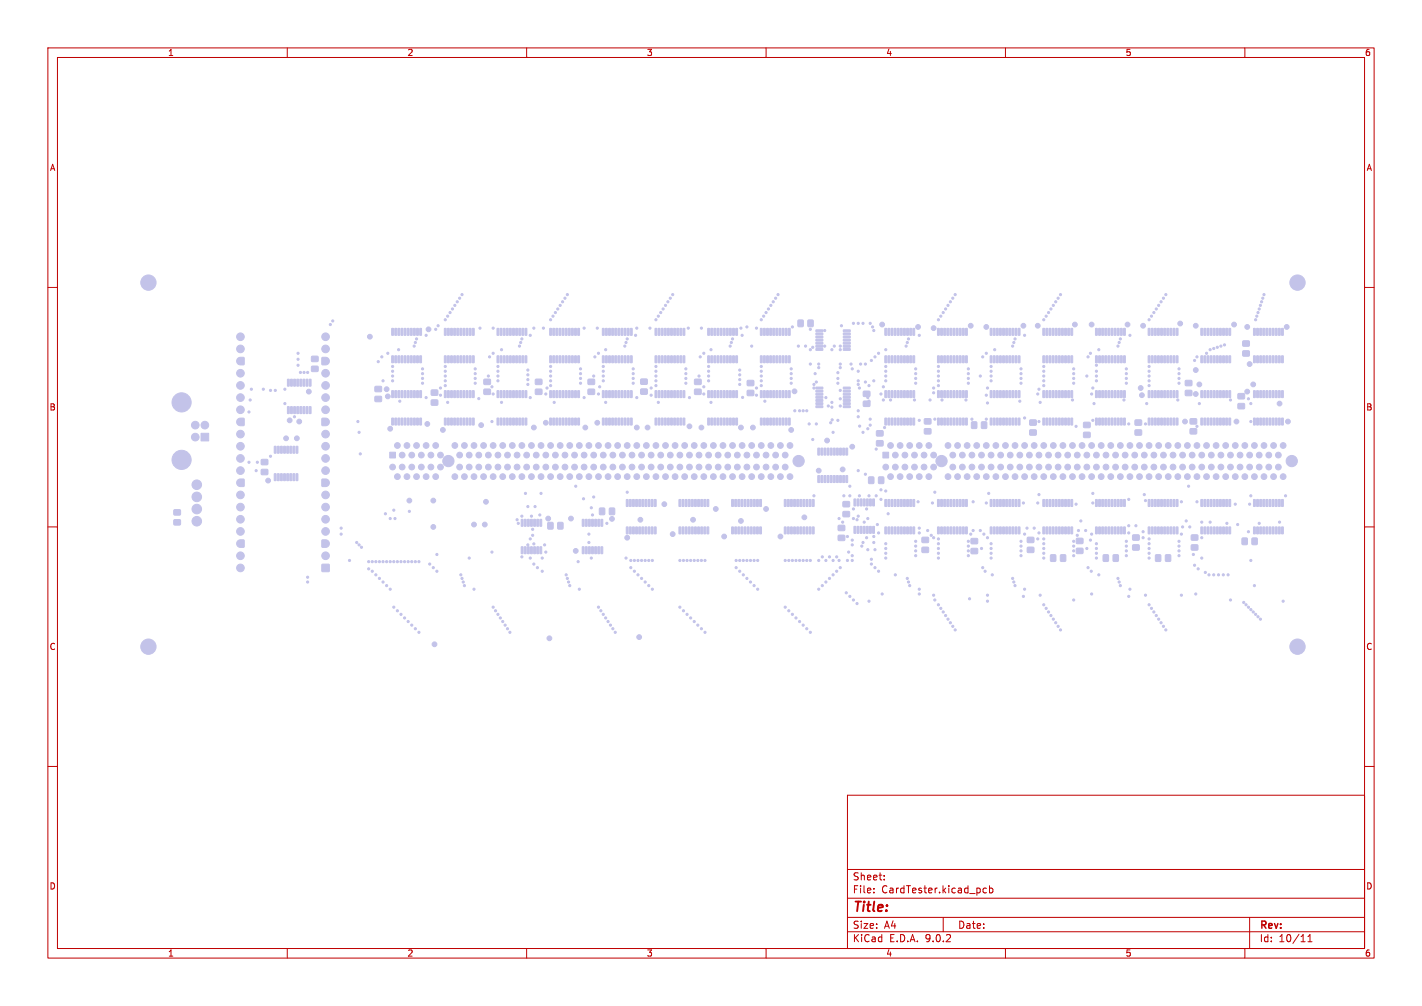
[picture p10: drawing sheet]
<svg xmlns="http://www.w3.org/2000/svg" width="297mm" height="210mm" viewBox="0 0 297 210" stroke-linecap="round" stroke-linejoin="round" font-family="sans-serif">
<defs><g id="words">
<text font-size="2.8" fill="#c00000" x="178" y="190.9">Title:</text>
<g font-size="2.1" fill="#c00000">
<text x="178" y="184">Sheet:</text>
<text x="178" y="186.7">File:</text>
<text x="184.1" y="186.7">CardTester.kicad_pcb</text>
<text x="178" y="196.9">KiCad</text>
<text x="178" y="194.1">Size:</text>
<text x="184.7" y="194.1">A4</text>
<text x="185.7" y="196.9">E.D.A.</text>
<text x="193.3" y="196.9">9.0.2</text>
<text x="200" y="194.1">Date:</text>
<text x="263" y="194.3">Rev:</text>
<text x="263" y="196.9">Id:</text>
<text x="267.1" y="196.9">10/11</text>
</g>
<g font-size="1.8" fill="#c00000">
<text x="35" y="11.9">1</text>
<text x="85" y="11.9">2</text>
<text x="135" y="11.9">3</text>
<text x="185" y="11.9">4</text>
<text x="235" y="11.9">5</text>
<text x="285" y="11.9">6</text>
<text x="10.3" y="35.9">A</text>
<text x="285.4" y="35.9">A</text>
<text x="10.3" y="85.9">B</text>
<text x="285.3" y="85.9">B</text>
<text x="10.3" y="135.9">C</text>
<text x="285.3" y="135.9">C</text>
<text x="10.3" y="185.9">D</text>
<text x="285.3" y="185.9">D</text>
<text x="35" y="199.9">1</text>
<text x="85" y="199.9">2</text>
<text x="135" y="199.9">3</text>
<text x="185" y="199.9">4</text>
<text x="235" y="199.9">5</text>
<text x="285" y="199.9">6</text>
</g>
</g></defs>
<g fill="none" stroke="#c00000" stroke-width=".21">
<path d="M10 10h277v190h-277zM12 12h273v186h-273zM60 10v2M110 10v2M160 10v2M210 10v2M260 10v2M10 60h2M285 60h2M10 110h2M285 110h2M10 160h2"/>
<path d="M177 166h108v32h-108zM285 160h2M60 198v2M110 198v2M160 198v2M177 194.5h108M177 191.5h108M177 187.5h108M177 181.5h108M182.5 186.3v.1M182.5 185.5v.1M184.7 183.6v.1"/>
<path d="M184.7 182.8v.1M197 191.5v3M206 185.5l-.4-.1-.3 .3 .2 .6h.5M206.7 185.5l.4-.1 .3 .3-.2 .6h-.5M206.7 184.9v1.5M210 198v2M260 198v2M261 191.5v6.5M273.2 196.6h.8M273.2 195.5l.4-.4v1.5"/>
</g>
<g fill="#c3c3e9" stroke="#c3c3e9" stroke-width=".21">
<path d="M184.4 94.4h1.2v1.2h-1.2z"/>
<path d="M81.4 94.4h1.2v1.2h-1.2z"/>
<path d="M67.3 117.8h1.4v1.5h-1.4z"/>
<path d="M67.2 112.8l.8-.1a.8 .8 0 0 1 .8 .7 .8 .8 0 0 1-.7 .9l-.9-.1z"/>
<path d="M67.2 100.1l.8-.1a.8 .8 0 0 1 .8 .7 .8 .8 0 0 1-.7 .9l-.9-.1z"/>
<path d="M67.2 87.4l.8-.1a.8 .8 0 0 1 .8 .7 .8 .8 0 0 1-.7 .9l-.9-.1z"/>
<path d="M67.2 74.7l.8-.1a.8 .8 0 0 1 .8 .7 .8 .8 0 0 1-.7 .9l-.9-.1z"/>
<path d="M49.6 74.9l.5-.3 .9 .1v1.4l-.8 .1a.8 .8 0 0 1-.7-.5 .8 .8 0 0 1 .1-.8z"/>
<path d="M49.6 87.6l.5-.3 .9 .1v1.4l-.8 .1a.8 .8 0 0 1-.7-.5 .8 .8 0 0 1 .1-.8z"/>
<path d="M49.6 100.3l.5-.3 .9 .1v1.4l-.8 .1a.8 .8 0 0 1-.7-.5 .8 .8 0 0 1 .1-.8z"/>
<path d="M49.6 113l.5-.3 .9 .1v1.4l-.8 .1a.8 .8 0 0 1-.7-.5 .8 .8 0 0 1 .1-.8z"/>
<path d="M42 90.5h1.6v1.6h-1.6z"/>
<path d="M64.6 84.9h.4l-.1 1.4h-.3z"/>
<path d="M64 84.9h.3v1.4h-.4z"/>
<path d="M63.3 84.9h.4l-.1 1.4h-.3z"/>
<path d="M62.7 84.9h.3v1.4h-.4z"/>
<path d="M62 84.9h.4l-.1 1.4h-.3z"/>
<path d="M61.4 84.9h.3v1.4h-.4z"/>
<path d="M60.7 84.9h.4l-.1 1.4h-.3z"/>
<path d="M60.1 84.9h.3v1.4h-.4z"/>
<path d="M60.1 79.2h.3v1.4h-.4z"/>
<path d="M60.7 79.2h.4l-.1 1.4h-.3z"/>
<path d="M61.4 79.2h.3v1.4h-.4z"/>
<path d="M62 79.2h.4l-.1 1.4h-.3z"/>
<path d="M62.7 79.2h.3v1.4h-.4z"/>
<path d="M63.3 79.2h.4l-.1 1.4h-.3z"/>
<path d="M64 79.2h.3v1.4h-.4z"/>
<path d="M64.6 79.2h.4l-.1 1.4h-.3z"/>
<path d="M152.8 104.3h.4l-.1 1.4h-.3z"/>
<path d="M153.5 104.3h.3v1.4h-.3z"/>
<path d="M154.1 104.3h.4l-.1 1.4h-.3z"/>
<path d="M154.8 104.3h.3v1.4h-.3z"/>
<path d="M155.4 104.3h.4l-.1 1.4h-.3z"/>
<path d="M156.1 104.3h.3v1.4h-.3z"/>
<path d="M156.7 104.3h.4l-.1 1.4h-.3z"/>
<path d="M157.4 104.3h.3v1.4h-.3z"/>
<path d="M158 104.3h.4l-.1 1.4h-.3z"/>
<path d="M158.7 104.3h.3v1.4h-.3z"/>
<path d="M158.7 110h.3v1.5l-.3-.1z"/>
<path d="M158 110h.4l-.1 1.5-.3-.1z"/>
<path d="M157.4 110h.3v1.5l-.3-.1z"/>
<path d="M156.7 110h.4l-.1 1.5-.3-.1z"/>
<path d="M156.1 110h.3v1.5l-.3-.1z"/>
<path d="M155.4 110h.4l-.1 1.5-.3-.1z"/>
<path d="M154.8 110h.3v1.5l-.3-.1z"/>
<path d="M154.1 110h.4l-.1 1.5-.3-.1z"/>
<path d="M153.5 110h.3v1.5l-.3-.1z"/>
<path d="M152.8 110h.4l-.1 1.5-.3-.1z"/>
<path d="M57.3 93.2h.4l-.1 1.4h-.3z"/>
<path d="M58 93.2h.3v1.4h-.4z"/>
<path d="M58.6 93.2h.4l-.1 1.4h-.3z"/>
<path d="M59.3 93.2h.3v1.4h-.4z"/>
<path d="M59.9 93.2h.4l-.1 1.4h-.3z"/>
<path d="M60.6 93.2h.3v1.4h-.4z"/>
<path d="M61.2 93.2h.4l-.1 1.4h-.3z"/>
<path d="M61.9 93.2h.3v1.4h-.4z"/>
<path d="M61.9 98.9h.3v1.4h-.4z"/>
<path d="M61.2 98.9h.4l-.1 1.4h-.3z"/>
<path d="M60.6 98.9h.3v1.4h-.4z"/>
<path d="M59.9 98.9h.4l-.1 1.4h-.3z"/>
<path d="M59.3 98.9h.3v1.4h-.4z"/>
<path d="M58.6 98.9h.4l-.1 1.4h-.3z"/>
<path d="M58 98.9h.3v1.4h-.4z"/>
<path d="M57.3 98.9h.4l-.1 1.4h-.3z"/>
<path d="M122.8 81.3h1.4v1h-1.4z"/>
<path d="M122.8 79.2h1.4v1h-1.4z"/>
<path d="M248.8 111.7h1.4v1h-1.4z"/>
<path d="M248.8 113.8h1.4v1h-1.4z"/>
<path d="M193.1 87.4h1.3v1.1h-1.3z"/>
<path d="M193.1 89.5h1.3v1.1h-1.3z"/>
<path d="M228.8 68.6h.4l-.1 1.4h-.3z"/>
<path d="M229.5 68.6h.3v1.4h-.3z"/>
<path d="M230.1 68.6h.4l-.1 1.4h-.3z"/>
<path d="M230.8 68.6h.3v1.4h-.3z"/>
<path d="M231.4 68.6h.4l-.1 1.4h-.3z"/>
<path d="M232.1 68.6h.3v1.4h-.3z"/>
<path d="M232.7 68.6h.4l-.1 1.4h-.3z"/>
<path d="M233.4 68.6h.3v1.4h-.3z"/>
<path d="M234 68.6h.4l-.1 1.4h-.3z"/>
<path d="M234.7 68.6h.3v1.4h-.3z"/>
<path d="M234.7 74.3h.3v1.4h-.3z"/>
<path d="M234 74.3h.4l-.1 1.4h-.3z"/>
<path d="M233.4 74.3h.3v1.4h-.3z"/>
<path d="M232.7 74.3h.4l-.1 1.4h-.3z"/>
<path d="M232.1 74.3h.3v1.4h-.3z"/>
<path d="M231.4 74.3h.4l-.1 1.4h-.3z"/>
<path d="M230.8 74.3h.3v1.4h-.3z"/>
<path d="M230.1 74.3h.4l-.1 1.4h-.3z"/>
<path d="M229.5 74.3h.3v1.4h-.3z"/>
<path d="M228.8 74.3h.4l-.1 1.4h-.3z"/>
<path d="M125.5 114.2h.4l-.1 1.4-.3-.1z"/>
<path d="M124.9 114.2h.3v1.4l-.3-.1z"/>
<path d="M124.2 114.2h.4l-.1 1.4-.3-.1z"/>
<path d="M123.6 114.2h.3v1.4l-.3-.1z"/>
<path d="M122.9 114.2h.4l-.1 1.4-.3-.1z"/>
<path d="M122.3 114.2h.3v1.4l-.3-.1z"/>
<path d="M121.6 114.2h.4l-.1 1.4-.3-.1z"/>
<path d="M121.6 108.4l.4 .1-.1 1.4-.3-.1z"/>
<path d="M122.3 108.4l.3 .1v1.4l-.3-.1z"/>
<path d="M122.9 108.4l.4 .1-.1 1.4-.3-.1z"/>
<path d="M123.6 108.4l.3 .1v1.4l-.3-.1z"/>
<path d="M124.2 108.4l.4 .1-.1 1.4-.3-.1z"/>
<path d="M124.9 108.4l.3 .1v1.4l-.3-.1z"/>
<path d="M125.5 108.4l.4 .1-.1 1.4-.3-.1z"/>
<path d="M217.8 68.6h.4l-.1 1.4h-.3z"/>
<path d="M218.5 68.6h.3v1.4h-.3z"/>
<path d="M219.1 68.6h.4l-.1 1.4h-.3z"/>
<path d="M219.8 68.6h.3v1.4h-.3z"/>
<path d="M220.4 68.6h.4l-.1 1.4h-.3z"/>
<path d="M221.1 68.6h.3v1.4h-.3z"/>
<path d="M221.7 68.6h.4l-.1 1.4h-.3z"/>
<path d="M222.4 68.6h.3v1.4h-.3z"/>
<path d="M223 68.6h.4l-.1 1.4h-.3z"/>
<path d="M223.7 68.6h.3v1.4h-.3z"/>
<path d="M223.7 74.3h.3v1.4h-.3z"/>
<path d="M223 74.3h.4l-.1 1.4h-.3z"/>
<path d="M222.4 74.3h.3v1.4h-.3z"/>
<path d="M221.7 74.3h.4l-.1 1.4h-.3z"/>
<path d="M221.1 74.3h.3v1.4h-.3z"/>
<path d="M220.4 74.3h.4l-.1 1.4h-.3z"/>
<path d="M219.8 74.3h.3v1.4h-.3z"/>
<path d="M219.1 74.3h.4l-.1 1.4h-.3z"/>
<path d="M218.5 74.3h.3v1.4h-.3z"/>
<path d="M217.8 74.3h.4l-.1 1.4h-.3z"/>
<path d="M145.1 81.3h1.3v1h-1.3z"/>
<path d="M145.1 79.2h1.3v1h-1.3z"/>
<path d="M81.8 81.6h.4l-.1 1.4h-.3z"/>
<path d="M82.5 81.6h.3v1.4h-.3z"/>
<path d="M83.1 81.6h.4l-.1 1.4h-.3z"/>
<path d="M83.8 81.6h.3v1.4h-.3z"/>
<path d="M84.4 81.6h.4l-.1 1.4h-.3z"/>
<path d="M85.1 81.6h.3v1.4h-.3z"/>
<path d="M85.7 81.6h.4l-.1 1.4h-.3z"/>
<path d="M86.4 81.6h.3v1.4h-.3z"/>
<path d="M87 81.6h.4l-.1 1.4h-.3z"/>
<path d="M87.7 81.6h.3v1.4h-.3z"/>
<path d="M87.7 87.3h.3v1.4h-.3z"/>
<path d="M87 87.3h.4l-.1 1.4h-.3z"/>
<path d="M86.4 87.3h.3v1.4h-.3z"/>
<path d="M85.7 87.3h.4l-.1 1.4h-.3z"/>
<path d="M85.1 87.3h.3v1.4h-.3z"/>
<path d="M84.4 87.3h.4l-.1 1.4h-.3z"/>
<path d="M83.8 87.3h.3v1.4h-.3z"/>
<path d="M83.1 87.3h.4l-.1 1.4h-.3z"/>
<path d="M82.5 87.3h.3v1.4h-.3z"/>
<path d="M81.8 87.3h.4l-.1 1.4h-.3z"/>
<path d="M114.8 68.6h.4l-.1 1.4h-.3z"/>
<path d="M115.5 68.6h.3v1.4h-.3z"/>
<path d="M116.1 68.6h.4l-.1 1.4h-.3z"/>
<path d="M116.8 68.6h.3v1.4h-.3z"/>
<path d="M117.4 68.6h.4l-.1 1.4h-.3z"/>
<path d="M118.1 68.6h.3v1.4h-.3z"/>
<path d="M118.7 68.6h.4l-.1 1.4h-.3z"/>
<path d="M119.4 68.6h.3v1.4h-.3z"/>
<path d="M120 68.6h.4l-.1 1.4h-.3z"/>
<path d="M120.7 68.6h.3v1.4h-.3z"/>
<path d="M120.7 74.3h.3v1.4h-.3z"/>
<path d="M120 74.3h.4l-.1 1.4h-.3z"/>
<path d="M119.4 74.3h.3v1.4h-.3z"/>
<path d="M118.7 74.3h.4l-.1 1.4h-.3z"/>
<path d="M118.1 74.3h.3v1.4h-.3z"/>
<path d="M117.4 74.3h.4l-.1 1.4h-.3z"/>
<path d="M116.8 74.3h.3v1.4h-.3z"/>
<path d="M116.1 74.3h.4l-.1 1.4h-.3z"/>
<path d="M115.5 74.3h.3v1.4h-.3z"/>
<path d="M114.8 74.3h.4l-.1 1.4h-.3z"/>
<path d="M217.8 104.3h.4l-.1 1.4h-.3z"/>
<path d="M218.5 104.3h.3v1.4h-.3z"/>
<path d="M219.1 104.3h.4l-.1 1.4h-.3z"/>
<path d="M219.8 104.3h.3v1.4h-.3z"/>
<path d="M220.4 104.3h.4l-.1 1.4h-.3z"/>
<path d="M221.1 104.3h.3v1.4h-.3z"/>
<path d="M221.7 104.3h.4l-.1 1.4h-.3z"/>
<path d="M222.4 104.3h.3v1.4h-.3z"/>
<path d="M223 104.3h.4l-.1 1.4h-.3z"/>
<path d="M223.7 104.3h.3v1.4h-.3z"/>
<path d="M223.7 110h.3v1.5l-.3-.1z"/>
<path d="M223 110h.4l-.1 1.5-.3-.1z"/>
<path d="M222.4 110h.3v1.5l-.3-.1z"/>
<path d="M221.7 110h.4l-.1 1.5-.3-.1z"/>
<path d="M221.1 110h.3v1.5l-.3-.1z"/>
<path d="M220.4 110h.4l-.1 1.5-.3-.1z"/>
<path d="M219.8 110h.3v1.5l-.3-.1z"/>
<path d="M219.1 110h.4l-.1 1.5-.3-.1z"/>
<path d="M218.5 110h.3v1.5l-.3-.1z"/>
<path d="M217.8 110h.4l-.1 1.5-.3-.1z"/>
<path d="M247.6 79.4h1.3v1.1h-1.3z"/>
<path d="M247.6 81.5h1.3v1.1h-1.3z"/>
<path d="M147.8 68.6h.4l-.1 1.4h-.3z"/>
<path d="M148.5 68.6h.3v1.4h-.3z"/>
<path d="M149.1 68.6h.4l-.1 1.4h-.3z"/>
<path d="M149.8 68.6h.3v1.4h-.3z"/>
<path d="M150.4 68.6h.4l-.1 1.4h-.3z"/>
<path d="M151.1 68.6h.3v1.4h-.3z"/>
<path d="M151.7 68.6h.4l-.1 1.4h-.3z"/>
<path d="M152.4 68.6h.3v1.4h-.3z"/>
<path d="M153 68.6h.4l-.1 1.4h-.3z"/>
<path d="M153.7 68.6h.3v1.4h-.3z"/>
<path d="M153.7 74.3h.3v1.4h-.3z"/>
<path d="M153 74.3h.4l-.1 1.4h-.3z"/>
<path d="M152.4 74.3h.3v1.4h-.3z"/>
<path d="M151.7 74.3h.4l-.1 1.4h-.3z"/>
<path d="M151.1 74.3h.3v1.4h-.3z"/>
<path d="M150.4 74.3h.4l-.1 1.4h-.3z"/>
<path d="M149.8 74.3h.3v1.4h-.3z"/>
<path d="M149.1 74.3h.4l-.1 1.4h-.3z"/>
<path d="M148.5 74.3h.3v1.4h-.3z"/>
<path d="M147.8 74.3h.4l-.1 1.4h-.3z"/>
<path d="M239.8 104.3h.4l-.1 1.4h-.3z"/>
<path d="M240.5 104.3h.3v1.4h-.3z"/>
<path d="M241.1 104.3h.4l-.1 1.4h-.3z"/>
<path d="M241.8 104.3h.3v1.4h-.3z"/>
<path d="M242.4 104.3h.4l-.1 1.4h-.3z"/>
<path d="M243.1 104.3h.3v1.4h-.3z"/>
<path d="M243.7 104.3h.4l-.1 1.4h-.3z"/>
<path d="M244.4 104.3h.3v1.4h-.3z"/>
<path d="M245 104.3h.4l-.1 1.4h-.3z"/>
<path d="M245.7 104.3h.3v1.4h-.3z"/>
<path d="M245.7 110h.3v1.5l-.3-.1z"/>
<path d="M245 110h.4l-.1 1.5-.3-.1z"/>
<path d="M244.4 110h.3v1.5l-.3-.1z"/>
<path d="M243.7 110h.4l-.1 1.5-.3-.1z"/>
<path d="M243.1 110h.3v1.5l-.3-.1z"/>
<path d="M242.4 110h.4l-.1 1.5-.3-.1z"/>
<path d="M241.8 110h.3v1.5l-.3-.1z"/>
<path d="M241.1 110h.4l-.1 1.5-.3-.1z"/>
<path d="M240.5 110h.3v1.5l-.3-.1z"/>
<path d="M239.8 110h.4l-.1 1.5-.3-.1z"/>
<path d="M206.8 104.3h.4l-.1 1.4h-.3z"/>
<path d="M207.5 104.3h.3v1.4h-.3z"/>
<path d="M208.1 104.3h.4l-.1 1.4h-.3z"/>
<path d="M208.8 104.3h.3v1.4h-.3z"/>
<path d="M209.4 104.3h.4l-.1 1.4h-.3z"/>
<path d="M210.1 104.3h.3v1.4h-.3z"/>
<path d="M210.7 104.3h.4l-.1 1.4h-.3z"/>
<path d="M211.4 104.3h.3v1.4h-.3z"/>
<path d="M212 104.3h.4l-.1 1.4h-.3z"/>
<path d="M212.7 104.3h.3v1.4h-.3z"/>
<path d="M212.7 110h.3v1.5l-.3-.1z"/>
<path d="M212 110h.4l-.1 1.5-.3-.1z"/>
<path d="M211.4 110h.3v1.5l-.3-.1z"/>
<path d="M210.7 110h.4l-.1 1.5-.3-.1z"/>
<path d="M210.1 110h.3v1.5l-.3-.1z"/>
<path d="M209.4 110h.4l-.1 1.5-.3-.1z"/>
<path d="M208.8 110h.3v1.5l-.3-.1z"/>
<path d="M208.1 110h.4l-.1 1.5-.3-.1z"/>
<path d="M207.5 110h.3v1.5l-.3-.1z"/>
<path d="M206.8 110h.4l-.1 1.5-.3-.1z"/>
<path d="M226.3 88.2h1.4v1h-1.4z"/>
<path d="M226.3 90.3h1.4v1h-1.4z"/>
<path d="M184.8 104.3h.4l-.1 1.4h-.3z"/>
<path d="M185.5 104.3h.3v1.4h-.3z"/>
<path d="M186.1 104.3h.4l-.1 1.4h-.3z"/>
<path d="M186.8 104.3h.3v1.4h-.3z"/>
<path d="M187.4 104.3h.4l-.1 1.4h-.3z"/>
<path d="M188.1 104.3h.3v1.4h-.3z"/>
<path d="M188.7 104.3h.4l-.1 1.4h-.3z"/>
<path d="M189.4 104.3h.3v1.4h-.3z"/>
<path d="M190 104.3h.4l-.1 1.4h-.3z"/>
<path d="M190.7 104.3h.3v1.4h-.3z"/>
<path d="M190.7 110h.3v1.5l-.3-.1z"/>
<path d="M190 110h.4l-.1 1.5-.3-.1z"/>
<path d="M189.4 110h.3v1.5l-.3-.1z"/>
<path d="M188.7 110h.4l-.1 1.5-.3-.1z"/>
<path d="M188.1 110h.3v1.5l-.3-.1z"/>
<path d="M187.4 110h.4l-.1 1.5-.3-.1z"/>
<path d="M186.8 110h.3v1.5l-.3-.1z"/>
<path d="M186.1 110h.4l-.1 1.5-.3-.1z"/>
<path d="M185.5 110h.3v1.5l-.3-.1z"/>
<path d="M184.8 110h.4l-.1 1.5-.3-.1z"/>
<path d="M241.4 115.8h1v1.4h-1z"/>
<path d="M243.4 115.8h1.1v1.4h-1.1z"/>
<path d="M112.8 114.2h.3v1.4l-.3-.1z"/>
<path d="M112.1 114.2h.4l-.1 1.4-.3-.1z"/>
<path d="M111.5 114.2h.3v1.4l-.3-.1z"/>
<path d="M110.8 114.2h.4l-.1 1.4-.3-.1z"/>
<path d="M110.2 114.2h.3v1.4l-.3-.1z"/>
<path d="M109.5 114.2h.4l-.1 1.4-.3-.1z"/>
<path d="M108.9 114.2h.3v1.4l-.3-.1z"/>
<path d="M108.9 108.4l.3 .1v1.4l-.3-.1z"/>
<path d="M109.5 108.4l.4 .1-.1 1.4-.3-.1z"/>
<path d="M110.2 108.4l.3 .1v1.4l-.3-.1z"/>
<path d="M110.8 108.4l.4 .1-.1 1.4-.3-.1z"/>
<path d="M111.5 108.4l.3 .1v1.4l-.3-.1z"/>
<path d="M112.1 108.4l.4 .1-.1 1.4-.3-.1z"/>
<path d="M112.8 108.4l.3 .1v1.4l-.3-.1z"/>
<path d="M92.8 68.6h.4l-.1 1.4h-.3z"/>
<path d="M93.5 68.6h.3v1.4h-.3z"/>
<path d="M94.1 68.6h.4l-.1 1.4h-.3z"/>
<path d="M94.8 68.6h.3v1.4h-.3z"/>
<path d="M95.4 68.6h.4l-.1 1.4h-.3z"/>
<path d="M96.1 68.6h.3v1.4h-.3z"/>
<path d="M96.7 68.6h.4l-.1 1.4h-.3z"/>
<path d="M97.4 68.6h.3v1.4h-.3z"/>
<path d="M98 68.6h.4l-.1 1.4h-.3z"/>
<path d="M98.7 68.6h.3v1.4h-.3z"/>
<path d="M98.7 74.3h.3v1.4h-.3z"/>
<path d="M98 74.3h.4l-.1 1.4h-.3z"/>
<path d="M97.4 74.3h.3v1.4h-.3z"/>
<path d="M96.7 74.3h.4l-.1 1.4h-.3z"/>
<path d="M96.1 74.3h.3v1.4h-.3z"/>
<path d="M95.4 74.3h.4l-.1 1.4h-.3z"/>
<path d="M94.8 74.3h.3v1.4h-.3z"/>
<path d="M94.1 74.3h.4l-.1 1.4h-.3z"/>
<path d="M93.5 74.3h.3v1.4h-.3z"/>
<path d="M92.8 74.3h.4l-.1 1.4h-.3z"/>
<path d="M81.8 68.6h.4l-.1 1.4h-.3z"/>
<path d="M82.5 68.6h.3v1.4h-.3z"/>
<path d="M83.1 68.6h.4l-.1 1.4h-.3z"/>
<path d="M83.8 68.6h.3v1.4h-.3z"/>
<path d="M84.4 68.6h.4l-.1 1.4h-.3z"/>
<path d="M85.1 68.6h.3v1.4h-.3z"/>
<path d="M85.7 68.6h.4l-.1 1.4h-.3z"/>
<path d="M86.4 68.6h.3v1.4h-.3z"/>
<path d="M87 68.6h.4l-.1 1.4h-.3z"/>
<path d="M87.7 68.6h.3v1.4h-.3z"/>
<path d="M87.7 74.3h.3v1.4h-.3z"/>
<path d="M87 74.3h.4l-.1 1.4h-.3z"/>
<path d="M86.4 74.3h.3v1.4h-.3z"/>
<path d="M85.7 74.3h.4l-.1 1.4h-.3z"/>
<path d="M85.1 74.3h.3v1.4h-.3z"/>
<path d="M84.4 74.3h.4l-.1 1.4h-.3z"/>
<path d="M83.8 74.3h.3v1.4h-.3z"/>
<path d="M83.1 74.3h.4l-.1 1.4h-.3z"/>
<path d="M82.5 74.3h.3v1.4h-.3z"/>
<path d="M81.8 74.3h.4l-.1 1.4h-.3z"/>
<path d="M250.8 81.6h.4l-.1 1.4h-.3z"/>
<path d="M251.5 81.6h.3v1.4h-.3z"/>
<path d="M252.1 81.6h.4l-.1 1.4h-.3z"/>
<path d="M252.8 81.6h.3v1.4h-.3z"/>
<path d="M253.4 81.6h.4l-.1 1.4h-.3z"/>
<path d="M254.1 81.6h.3v1.4h-.3z"/>
<path d="M254.7 81.6h.4l-.1 1.4h-.3z"/>
<path d="M255.4 81.6h.3v1.4h-.3z"/>
<path d="M256 81.6h.4l-.1 1.4h-.3z"/>
<path d="M256.7 81.6h.3v1.4h-.3z"/>
<path d="M256.7 87.3h.3v1.4h-.3z"/>
<path d="M256 87.3h.4l-.1 1.4h-.3z"/>
<path d="M255.4 87.3h.3v1.4h-.3z"/>
<path d="M254.7 87.3h.4l-.1 1.4h-.3z"/>
<path d="M254.1 87.3h.3v1.4h-.3z"/>
<path d="M253.4 87.3h.4l-.1 1.4h-.3z"/>
<path d="M252.8 87.3h.3v1.4h-.3z"/>
<path d="M252.1 87.3h.4l-.1 1.4h-.3z"/>
<path d="M251.5 87.3h.3v1.4h-.3z"/>
<path d="M250.8 87.3h.4l-.1 1.4h-.3z"/>
<path d="M261.8 104.3h.4l-.1 1.4h-.3z"/>
<path d="M262.5 104.3h.3v1.4h-.3z"/>
<path d="M263.1 104.3h.4l-.1 1.4h-.3z"/>
<path d="M263.8 104.3h.3v1.4h-.3z"/>
<path d="M264.4 104.3h.4l-.1 1.4h-.3z"/>
<path d="M265.1 104.3h.3v1.4h-.3z"/>
<path d="M265.7 104.3h.4l-.1 1.4h-.3z"/>
<path d="M266.4 104.3h.3v1.4h-.3z"/>
<path d="M267 104.3h.4l-.1 1.4h-.3z"/>
<path d="M267.7 104.3h.3v1.4h-.3z"/>
<path d="M267.7 110h.3v1.5l-.3-.1z"/>
<path d="M267 110h.4l-.1 1.5-.3-.1z"/>
<path d="M266.4 110h.3v1.5l-.3-.1z"/>
<path d="M265.7 110h.4l-.1 1.5-.3-.1z"/>
<path d="M265.1 110h.3v1.5l-.3-.1z"/>
<path d="M264.4 110h.4l-.1 1.5-.3-.1z"/>
<path d="M263.8 110h.3v1.5l-.3-.1z"/>
<path d="M263.1 110h.4l-.1 1.5-.3-.1z"/>
<path d="M262.5 110h.3v1.5l-.3-.1z"/>
<path d="M261.8 110h.4l-.1 1.5-.3-.1z"/>
<path d="M259.4 112.3h1.1v1.4h-1.1z"/>
<path d="M261.5 112.3h1.1v1.4h-1.1z"/>
<path d="M214.6 112.2h1.3v1h-1.3z"/>
<path d="M214.6 114.3h1.3v1h-1.3z"/>
<path d="M258.6 82.2h1.3v1h-1.3z"/>
<path d="M258.6 84.3h1.3v1h-1.3z"/>
<path d="M176.2 80.8h1.3l.1 .3-1.4 .1z"/>
<path d="M176.2 81.5h1.3l.1 .3h-1.4z"/>
<path d="M176.2 82.1h1.3l.1 .3-1.4 .1z"/>
<path d="M176.2 82.8h1.3l.1 .3h-1.4z"/>
<path d="M176.2 83.4h1.3l.1 .3-1.4 .1z"/>
<path d="M176.2 84.1h1.3l.1 .3h-1.4z"/>
<path d="M176.2 84.7h1.3l.1 .3-1.4 .1z"/>
<path d="M170.4 84.7h1.4l.1 .3-1.4 .1z"/>
<path d="M170.4 84.1h1.4l.1 .3h-1.4z"/>
<path d="M170.4 83.4h1.4l.1 .3-1.4 .1z"/>
<path d="M170.4 82.8h1.4l.1 .3h-1.4z"/>
<path d="M170.4 82.1h1.4l.1 .3-1.4 .1z"/>
<path d="M170.4 81.5h1.4l.1 .3h-1.4z"/>
<path d="M170.4 80.8h1.4l.1 .3-1.4 .1z"/>
<path d="M65.1 76.5h1.3v1h-1.3z"/>
<path d="M65.1 74.4h1.3v1h-1.3z"/>
<path d="M228.8 104.3h.4l-.1 1.4h-.3z"/>
<path d="M229.5 104.3h.3v1.4h-.3z"/>
<path d="M230.1 104.3h.4l-.1 1.4h-.3z"/>
<path d="M230.8 104.3h.3v1.4h-.3z"/>
<path d="M231.4 104.3h.4l-.1 1.4h-.3z"/>
<path d="M232.1 104.3h.3v1.4h-.3z"/>
<path d="M232.7 104.3h.4l-.1 1.4h-.3z"/>
<path d="M233.4 104.3h.3v1.4h-.3z"/>
<path d="M234 104.3h.4l-.1 1.4h-.3z"/>
<path d="M234.7 104.3h.3v1.4h-.3z"/>
<path d="M234.7 110h.3v1.5l-.3-.1z"/>
<path d="M234 110h.4l-.1 1.5-.3-.1z"/>
<path d="M233.4 110h.3v1.5l-.3-.1z"/>
<path d="M232.7 110h.4l-.1 1.5-.3-.1z"/>
<path d="M232.1 110h.3v1.5l-.3-.1z"/>
<path d="M231.4 110h.4l-.1 1.5-.3-.1z"/>
<path d="M230.8 110h.3v1.5l-.3-.1z"/>
<path d="M230.1 110h.4l-.1 1.5-.3-.1z"/>
<path d="M229.5 110h.3v1.5l-.3-.1z"/>
<path d="M228.8 110h.4l-.1 1.5-.3-.1z"/>
<path d="M236.6 111.7h1.3v1h-1.3z"/>
<path d="M236.6 113.8h1.3v1h-1.3z"/>
<path d="M195.8 104.3h.4l-.1 1.4h-.3z"/>
<path d="M196.5 104.3h.3v1.4h-.3z"/>
<path d="M197.1 104.3h.4l-.1 1.4h-.3z"/>
<path d="M197.8 104.3h.3v1.4h-.3z"/>
<path d="M198.4 104.3h.4l-.1 1.4h-.3z"/>
<path d="M199.1 104.3h.3v1.4h-.3z"/>
<path d="M199.7 104.3h.4l-.1 1.4h-.3z"/>
<path d="M200.4 104.3h.3v1.4h-.3z"/>
<path d="M201 104.3h.4l-.1 1.4h-.3z"/>
<path d="M201.7 104.3h.3v1.4h-.3z"/>
<path d="M201.7 110h.3v1.5l-.3-.1z"/>
<path d="M201 110h.4l-.1 1.5-.3-.1z"/>
<path d="M200.4 110h.3v1.5l-.3-.1z"/>
<path d="M199.7 110h.4l-.1 1.5-.3-.1z"/>
<path d="M199.1 110h.3v1.5l-.3-.1z"/>
<path d="M198.4 110h.4l-.1 1.5-.3-.1z"/>
<path d="M197.8 110h.3v1.5l-.3-.1z"/>
<path d="M197.1 110h.4l-.1 1.5-.3-.1z"/>
<path d="M196.5 110h.3v1.5l-.3-.1z"/>
<path d="M195.8 110h.4l-.1 1.5-.3-.1z"/>
<path d="M111.8 81.3h1.4v1h-1.4z"/>
<path d="M111.8 79.2h1.4v1h-1.4z"/>
<path d="M183.5 99.6h1.1v1.3h-1.1z"/>
<path d="M181.4 99.6h1.1v1.3h-1.1z"/>
<path d="M183.1 89.9h1.3v1.1h-1.3z"/>
<path d="M183.1 92h1.3v1.1h-1.3z"/>
<path d="M130.8 104.3h.4l-.1 1.4h-.3z"/>
<path d="M131.5 104.3h.3v1.4h-.3z"/>
<path d="M132.1 104.3h.4l-.1 1.4h-.3z"/>
<path d="M132.8 104.3h.3v1.4h-.3z"/>
<path d="M133.4 104.3h.4l-.1 1.4h-.3z"/>
<path d="M134.1 104.3h.3v1.4h-.3z"/>
<path d="M134.7 104.3h.4l-.1 1.4h-.3z"/>
<path d="M135.4 104.3h.3v1.4h-.3z"/>
<path d="M136 104.3h.4l-.1 1.4h-.3z"/>
<path d="M136.7 104.3h.3v1.4h-.3z"/>
<path d="M136.7 110h.3v1.5l-.3-.1z"/>
<path d="M136 110h.4l-.1 1.5-.3-.1z"/>
<path d="M135.4 110h.3v1.5l-.3-.1z"/>
<path d="M134.7 110h.4l-.1 1.5-.3-.1z"/>
<path d="M134.1 110h.3v1.5l-.3-.1z"/>
<path d="M133.4 110h.4l-.1 1.5-.3-.1z"/>
<path d="M132.8 110h.3v1.5l-.3-.1z"/>
<path d="M132.1 110h.4l-.1 1.5-.3-.1z"/>
<path d="M131.5 110h.3v1.5l-.3-.1z"/>
<path d="M130.8 110h.4l-.1 1.5-.3-.1z"/>
<path d="M250.8 68.6h.4l-.1 1.4h-.3z"/>
<path d="M251.5 68.6h.3v1.4h-.3z"/>
<path d="M252.1 68.6h.4l-.1 1.4h-.3z"/>
<path d="M252.8 68.6h.3v1.4h-.3z"/>
<path d="M253.4 68.6h.4l-.1 1.4h-.3z"/>
<path d="M254.1 68.6h.3v1.4h-.3z"/>
<path d="M254.7 68.6h.4l-.1 1.4h-.3z"/>
<path d="M255.4 68.6h.3v1.4h-.3z"/>
<path d="M256 68.6h.4l-.1 1.4h-.3z"/>
<path d="M256.7 68.6h.3v1.4h-.3z"/>
<path d="M256.7 74.3h.3v1.4h-.3z"/>
<path d="M256 74.3h.4l-.1 1.4h-.3z"/>
<path d="M255.4 74.3h.3v1.4h-.3z"/>
<path d="M254.7 74.3h.4l-.1 1.4h-.3z"/>
<path d="M254.1 74.3h.3v1.4h-.3z"/>
<path d="M253.4 74.3h.4l-.1 1.4h-.3z"/>
<path d="M252.8 74.3h.3v1.4h-.3z"/>
<path d="M252.1 74.3h.4l-.1 1.4h-.3z"/>
<path d="M251.5 74.3h.3v1.4h-.3z"/>
<path d="M250.8 74.3h.4l-.1 1.4h-.3z"/>
<path d="M114.4 109.1h1.1v1.3h-1.1z"/>
<path d="M116.5 109.1h1.1v1.3h-1.1z"/>
<path d="M215.1 87.7h1.3v1h-1.3z"/>
<path d="M215.1 89.8h1.3v1h-1.3z"/>
<path d="M133.8 81.2h1.4v1.1h-1.4z"/>
<path d="M133.8 79.2h1.4v1h-1.4z"/>
<path d="M261.8 68.6h.4l-.1 1.4h-.3z"/>
<path d="M262.5 68.6h.3v1.4h-.3z"/>
<path d="M263.1 68.6h.4l-.1 1.4h-.3z"/>
<path d="M263.8 68.6h.3v1.4h-.3z"/>
<path d="M264.4 68.6h.4l-.1 1.4h-.3z"/>
<path d="M265.1 68.6h.3v1.4h-.3z"/>
<path d="M265.7 68.6h.4l-.1 1.4h-.3z"/>
<path d="M266.4 68.6h.3v1.4h-.3z"/>
<path d="M267 68.6h.4l-.1 1.4h-.3z"/>
<path d="M267.7 68.6h.3v1.4h-.3z"/>
<path d="M267.7 74.3h.3v1.4h-.3z"/>
<path d="M267 74.3h.4l-.1 1.4h-.3z"/>
<path d="M266.4 74.3h.3v1.4h-.3z"/>
<path d="M265.7 74.3h.4l-.1 1.4h-.3z"/>
<path d="M265.1 74.3h.3v1.4h-.3z"/>
<path d="M264.4 74.3h.4l-.1 1.4h-.3z"/>
<path d="M263.8 74.3h.3v1.4h-.3z"/>
<path d="M263.1 74.3h.4l-.1 1.4h-.3z"/>
<path d="M262.5 74.3h.3v1.4h-.3z"/>
<path d="M261.8 74.3h.4l-.1 1.4h-.3z"/>
<path d="M168.8 66.8h1v1.4h-1z"/>
<path d="M166.7 66.8h1v1.4h-1z"/>
<path d="M141.8 104.3h.4l-.1 1.4h-.3z"/>
<path d="M142.5 104.3h.3v1.4h-.3z"/>
<path d="M143.1 104.3h.4l-.1 1.4h-.3z"/>
<path d="M143.8 104.3h.3v1.4h-.3z"/>
<path d="M144.4 104.3h.4l-.1 1.4h-.3z"/>
<path d="M145.1 104.3h.3v1.4h-.3z"/>
<path d="M145.7 104.3h.4l-.1 1.4h-.3z"/>
<path d="M146.4 104.3h.3v1.4h-.3z"/>
<path d="M147 104.3h.4l-.1 1.4h-.3z"/>
<path d="M147.7 104.3h.3v1.4h-.3z"/>
<path d="M147.7 110h.3v1.5l-.3-.1z"/>
<path d="M147 110h.4l-.1 1.5-.3-.1z"/>
<path d="M146.4 110h.3v1.5l-.3-.1z"/>
<path d="M145.7 110h.4l-.1 1.5-.3-.1z"/>
<path d="M145.1 110h.3v1.5l-.3-.1z"/>
<path d="M144.4 110h.4l-.1 1.5-.3-.1z"/>
<path d="M143.8 110h.3v1.5l-.3-.1z"/>
<path d="M143.1 110h.4l-.1 1.5-.3-.1z"/>
<path d="M142.5 110h.3v1.5l-.3-.1z"/>
<path d="M141.8 110h.4l-.1 1.5-.3-.1z"/>
<path d="M195.8 68.6h.4l-.1 1.4h-.3z"/>
<path d="M196.5 68.6h.3v1.4h-.3z"/>
<path d="M197.1 68.6h.4l-.1 1.4h-.3z"/>
<path d="M197.8 68.6h.3v1.4h-.3z"/>
<path d="M198.4 68.6h.4l-.1 1.4h-.3z"/>
<path d="M199.1 68.6h.3v1.4h-.3z"/>
<path d="M199.7 68.6h.4l-.1 1.4h-.3z"/>
<path d="M200.4 68.6h.3v1.4h-.3z"/>
<path d="M201 68.6h.4l-.1 1.4h-.3z"/>
<path d="M201.7 68.6h.3v1.4h-.3z"/>
<path d="M201.7 74.3h.3v1.4h-.3z"/>
<path d="M201 74.3h.4l-.1 1.4h-.3z"/>
<path d="M200.4 74.3h.3v1.4h-.3z"/>
<path d="M199.7 74.3h.4l-.1 1.4h-.3z"/>
<path d="M199.1 74.3h.3v1.4h-.3z"/>
<path d="M198.4 74.3h.4l-.1 1.4h-.3z"/>
<path d="M197.8 74.3h.3v1.4h-.3z"/>
<path d="M197.1 74.3h.4l-.1 1.4h-.3z"/>
<path d="M196.5 74.3h.3v1.4h-.3z"/>
<path d="M195.8 74.3h.4l-.1 1.4h-.3z"/>
<path d="M224.8 112.4h1.4v1h-1.4z"/>
<path d="M224.8 114.5h1.4v1h-1.4z"/>
<path d="M192.6 112.2h1.3v1h-1.3z"/>
<path d="M192.6 114.3h1.3v1h-1.3z"/>
<path d="M103.8 81.6h.4l-.1 1.4h-.3z"/>
<path d="M104.5 81.6h.3v1.4h-.3z"/>
<path d="M105.1 81.6h.4l-.1 1.4h-.3z"/>
<path d="M105.8 81.6h.3v1.4h-.3z"/>
<path d="M106.4 81.6h.4l-.1 1.4h-.3z"/>
<path d="M107.1 81.6h.3v1.4h-.3z"/>
<path d="M107.7 81.6h.4l-.1 1.4h-.3z"/>
<path d="M108.4 81.6h.3v1.4h-.3z"/>
<path d="M109 81.6h.4l-.1 1.4h-.3z"/>
<path d="M109.7 81.6h.3v1.4h-.3z"/>
<path d="M109.7 87.3h.3v1.4h-.3z"/>
<path d="M109 87.3h.4l-.1 1.4h-.3z"/>
<path d="M108.4 87.3h.3v1.4h-.3z"/>
<path d="M107.7 87.3h.4l-.1 1.4h-.3z"/>
<path d="M107.1 87.3h.3v1.4h-.3z"/>
<path d="M106.4 87.3h.4l-.1 1.4h-.3z"/>
<path d="M105.8 87.3h.3v1.4h-.3z"/>
<path d="M105.1 87.3h.4l-.1 1.4h-.3z"/>
<path d="M104.5 87.3h.3v1.4h-.3z"/>
<path d="M103.8 87.3h.4l-.1 1.4h-.3z"/>
<path d="M230.4 115.8h1.1v1.4h-1.1z"/>
<path d="M232.5 115.8h1.1v1.4h-1.1z"/>
<path d="M239.8 68.6h.4l-.1 1.4h-.3z"/>
<path d="M240.5 68.6h.3v1.4h-.3z"/>
<path d="M241.1 68.6h.4l-.1 1.4h-.3z"/>
<path d="M241.8 68.6h.3v1.4h-.3z"/>
<path d="M242.4 68.6h.4l-.1 1.4h-.3z"/>
<path d="M243.1 68.6h.3v1.4h-.3z"/>
<path d="M243.7 68.6h.4l-.1 1.4h-.3z"/>
<path d="M244.4 68.6h.3v1.4h-.3z"/>
<path d="M245 68.6h.4l-.1 1.4h-.3z"/>
<path d="M245.7 68.6h.3v1.4h-.3z"/>
<path d="M245.7 74.3h.3v1.4h-.3z"/>
<path d="M245 74.3h.4l-.1 1.4h-.3z"/>
<path d="M244.4 74.3h.3v1.4h-.3z"/>
<path d="M243.7 74.3h.4l-.1 1.4h-.3z"/>
<path d="M243.1 74.3h.3v1.4h-.3z"/>
<path d="M242.4 74.3h.4l-.1 1.4h-.3z"/>
<path d="M241.8 74.3h.3v1.4h-.3z"/>
<path d="M241.1 74.3h.4l-.1 1.4h-.3z"/>
<path d="M240.5 74.3h.3v1.4h-.3z"/>
<path d="M239.8 74.3h.4l-.1 1.4h-.3z"/>
<path d="M219.4 115.8h1.1v1.4h-1.1z"/>
<path d="M221.5 115.8h1.1v1.4h-1.1z"/>
<path d="M125.2 106.1h1.1v1.3h-1.1z"/>
<path d="M127.3 106.1h1v1.3h-1z"/>
<path d="M206.8 81.6h.4l-.1 1.4h-.3z"/>
<path d="M207.5 81.6h.3v1.4h-.3z"/>
<path d="M208.1 81.6h.4l-.1 1.4h-.3z"/>
<path d="M208.8 81.6h.3v1.4h-.3z"/>
<path d="M209.4 81.6h.4l-.1 1.4h-.3z"/>
<path d="M210.1 81.6h.3v1.4h-.3z"/>
<path d="M210.7 81.6h.4l-.1 1.4h-.3z"/>
<path d="M211.4 81.6h.3v1.4h-.3z"/>
<path d="M212 81.6h.4l-.1 1.4h-.3z"/>
<path d="M212.7 81.6h.3v1.4h-.3z"/>
<path d="M212.7 87.3h.3v1.4h-.3z"/>
<path d="M212 87.3h.4l-.1 1.4h-.3z"/>
<path d="M211.4 87.3h.3v1.4h-.3z"/>
<path d="M210.7 87.3h.4l-.1 1.4h-.3z"/>
<path d="M210.1 87.3h.3v1.4h-.3z"/>
<path d="M209.4 87.3h.4l-.1 1.4h-.3z"/>
<path d="M208.8 87.3h.3v1.4h-.3z"/>
<path d="M208.1 87.3h.4l-.1 1.4h-.3z"/>
<path d="M207.5 87.3h.3v1.4h-.3z"/>
<path d="M206.8 87.3h.4l-.1 1.4h-.3z"/>
<path d="M78.3 82.8h1.4v1h-1.4z"/>
<path d="M78.3 80.7h1.4v1h-1.4z"/>
<path d="M184.8 68.6h.4l-.1 1.4h-.3z"/>
<path d="M185.5 68.6h.3v1.4h-.3z"/>
<path d="M186.1 68.6h.4l-.1 1.4h-.3z"/>
<path d="M186.8 68.6h.3v1.4h-.3z"/>
<path d="M187.4 68.6h.4l-.1 1.4h-.3z"/>
<path d="M188.1 68.6h.3v1.4h-.3z"/>
<path d="M188.7 68.6h.4l-.1 1.4h-.3z"/>
<path d="M189.4 68.6h.3v1.4h-.3z"/>
<path d="M190 68.6h.4l-.1 1.4h-.3z"/>
<path d="M190.7 68.6h.3v1.4h-.3z"/>
<path d="M190.7 74.3h.3v1.4h-.3z"/>
<path d="M190 74.3h.4l-.1 1.4h-.3z"/>
<path d="M189.4 74.3h.3v1.4h-.3z"/>
<path d="M188.7 74.3h.4l-.1 1.4h-.3z"/>
<path d="M188.1 74.3h.3v1.4h-.3z"/>
<path d="M187.4 74.3h.4l-.1 1.4h-.3z"/>
<path d="M186.8 74.3h.3v1.4h-.3z"/>
<path d="M186.1 74.3h.4l-.1 1.4h-.3z"/>
<path d="M185.5 74.3h.3v1.4h-.3z"/>
<path d="M184.8 74.3h.4l-.1 1.4h-.3z"/>
<path d="M176.1 106.8h1.3v1h-1.3z"/>
<path d="M176.1 104.7h1.3v1.1h-1.3z"/>
<path d="M90.1 81.4h1.3v1.1h-1.3z"/>
<path d="M90.1 83.5h1.3v1.1h-1.3z"/>
<path d="M180.3 81.7h1.4v1h-1.4z"/>
<path d="M180.3 83.8h1.4v1h-1.4z"/>
<path d="M206.8 68.6h.4l-.1 1.4h-.3z"/>
<path d="M207.5 68.6h.3v1.4h-.3z"/>
<path d="M208.1 68.6h.4l-.1 1.4h-.3z"/>
<path d="M208.8 68.6h.3v1.4h-.3z"/>
<path d="M209.4 68.6h.4l-.1 1.4h-.3z"/>
<path d="M210.1 68.6h.3v1.4h-.3z"/>
<path d="M210.7 68.6h.4l-.1 1.4h-.3z"/>
<path d="M211.4 68.6h.3v1.4h-.3z"/>
<path d="M212 68.6h.4l-.1 1.4h-.3z"/>
<path d="M212.7 68.6h.3v1.4h-.3z"/>
<path d="M212.7 74.3h.3v1.4h-.3z"/>
<path d="M212 74.3h.4l-.1 1.4h-.3z"/>
<path d="M211.4 74.3h.3v1.4h-.3z"/>
<path d="M210.7 74.3h.4l-.1 1.4h-.3z"/>
<path d="M210.1 74.3h.3v1.4h-.3z"/>
<path d="M209.4 74.3h.4l-.1 1.4h-.3z"/>
<path d="M208.8 74.3h.3v1.4h-.3z"/>
<path d="M208.1 74.3h.4l-.1 1.4h-.3z"/>
<path d="M207.5 74.3h.3v1.4h-.3z"/>
<path d="M206.8 74.3h.4l-.1 1.4h-.3z"/>
<path d="M184.8 81.6h.4l-.1 1.4h-.3z"/>
<path d="M185.5 81.6h.3v1.4h-.3z"/>
<path d="M186.1 81.6h.4l-.1 1.4h-.3z"/>
<path d="M186.8 81.6h.3v1.4h-.3z"/>
<path d="M187.4 81.6h.4l-.1 1.4h-.3z"/>
<path d="M188.1 81.6h.3v1.4h-.3z"/>
<path d="M188.7 81.6h.4l-.1 1.4h-.3z"/>
<path d="M189.4 81.6h.3v1.4h-.3z"/>
<path d="M190 81.6h.4l-.1 1.4h-.3z"/>
<path d="M190.7 81.6h.3v1.4h-.3z"/>
<path d="M190.7 87.3h.3v1.4h-.3z"/>
<path d="M190 87.3h.4l-.1 1.4h-.3z"/>
<path d="M189.4 87.3h.3v1.4h-.3z"/>
<path d="M188.7 87.3h.4l-.1 1.4h-.3z"/>
<path d="M188.1 87.3h.3v1.4h-.3z"/>
<path d="M187.4 87.3h.4l-.1 1.4h-.3z"/>
<path d="M186.8 87.3h.3v1.4h-.3z"/>
<path d="M186.1 87.3h.4l-.1 1.4h-.3z"/>
<path d="M185.5 87.3h.3v1.4h-.3z"/>
<path d="M184.8 87.3h.4l-.1 1.4h-.3z"/>
<path d="M136.8 68.6h.4l-.1 1.4h-.3z"/>
<path d="M137.5 68.6h.3v1.4h-.3z"/>
<path d="M138.1 68.6h.4l-.1 1.4h-.3z"/>
<path d="M138.8 68.6h.3v1.4h-.3z"/>
<path d="M139.4 68.6h.4l-.1 1.4h-.3z"/>
<path d="M140.1 68.6h.3v1.4h-.3z"/>
<path d="M140.7 68.6h.4l-.1 1.4h-.3z"/>
<path d="M141.4 68.6h.3v1.4h-.3z"/>
<path d="M142 68.6h.4l-.1 1.4h-.3z"/>
<path d="M142.7 68.6h.3v1.4h-.3z"/>
<path d="M142.7 74.3h.3v1.4h-.3z"/>
<path d="M142 74.3h.4l-.1 1.4h-.3z"/>
<path d="M141.4 74.3h.3v1.4h-.3z"/>
<path d="M140.7 74.3h.4l-.1 1.4h-.3z"/>
<path d="M140.1 74.3h.3v1.4h-.3z"/>
<path d="M139.4 74.3h.4l-.1 1.4h-.3z"/>
<path d="M138.8 74.3h.3v1.4h-.3z"/>
<path d="M138.1 74.3h.4l-.1 1.4h-.3z"/>
<path d="M137.5 74.3h.3v1.4h-.3z"/>
<path d="M136.8 74.3h.4l-.1 1.4h-.3z"/>
<path d="M176.7 99.3h.3v1.4h-.3z"/>
<path d="M176 99.3h.4l-.1 1.4h-.3z"/>
<path d="M175.4 99.3h.3v1.4h-.3z"/>
<path d="M174.7 99.3h.4l-.1 1.4h-.3z"/>
<path d="M174.1 99.3h.3v1.4h-.3z"/>
<path d="M173.4 99.3h.4l-.1 1.4h-.3z"/>
<path d="M172.8 99.3h.3v1.4h-.3z"/>
<path d="M172.1 99.3h.4l-.1 1.4h-.3z"/>
<path d="M171.5 99.3h.3v1.4h-.3z"/>
<path d="M170.8 99.3h.4l-.1 1.4h-.3z"/>
<path d="M170.8 93.6h.4l-.1 1.4h-.3z"/>
<path d="M171.5 93.6h.3v1.4h-.3z"/>
<path d="M172.1 93.6h.4l-.1 1.4h-.3z"/>
<path d="M172.8 93.6h.3v1.4h-.3z"/>
<path d="M173.4 93.6h.4l-.1 1.4h-.3z"/>
<path d="M174.1 93.6h.3v1.4h-.3z"/>
<path d="M174.7 93.6h.4l-.1 1.4h-.3z"/>
<path d="M175.4 93.6h.3v1.4h-.3z"/>
<path d="M176 93.6h.4l-.1 1.4h-.3z"/>
<path d="M176.7 93.6h.3v1.4h-.3z"/>
<path d="M136.8 81.6h.4l-.1 1.4h-.3z"/>
<path d="M137.5 81.6h.3v1.4h-.3z"/>
<path d="M138.1 81.6h.4l-.1 1.4h-.3z"/>
<path d="M138.8 81.6h.3v1.4h-.3z"/>
<path d="M139.4 81.6h.4l-.1 1.4h-.3z"/>
<path d="M140.1 81.6h.3v1.4h-.3z"/>
<path d="M140.7 81.6h.4l-.1 1.4h-.3z"/>
<path d="M141.4 81.6h.3v1.4h-.3z"/>
<path d="M142 81.6h.4l-.1 1.4h-.3z"/>
<path d="M142.7 81.6h.3v1.4h-.3z"/>
<path d="M142.7 87.3h.3v1.4h-.3z"/>
<path d="M142 87.3h.4l-.1 1.4h-.3z"/>
<path d="M141.4 87.3h.3v1.4h-.3z"/>
<path d="M140.7 87.3h.4l-.1 1.4h-.3z"/>
<path d="M140.1 87.3h.3v1.4h-.3z"/>
<path d="M139.4 87.3h.4l-.1 1.4h-.3z"/>
<path d="M138.8 87.3h.3v1.4h-.3z"/>
<path d="M138.1 87.3h.4l-.1 1.4h-.3z"/>
<path d="M137.5 87.3h.3v1.4h-.3z"/>
<path d="M136.8 87.3h.4l-.1 1.4h-.3z"/>
<path d="M156.1 81.5h1.3v1.1h-1.3z"/>
<path d="M156.1 79.4h1.3v1.1h-1.3z"/>
<path d="M178.4 104.2h.3v1.4h-.3z"/>
<path d="M179 104.2h.4l-.1 1.4h-.3z"/>
<path d="M179.7 104.2h.3v1.4h-.3z"/>
<path d="M180.3 104.2h.4l-.1 1.4h-.3z"/>
<path d="M181 104.2h.3v1.4h-.3z"/>
<path d="M181.6 104.2h.4l-.1 1.4h-.3z"/>
<path d="M182.3 104.2h.3v1.4h-.3z"/>
<path d="M182.3 109.9h.3v1.4h-.3z"/>
<path d="M181.6 109.9h.4l-.1 1.4h-.3z"/>
<path d="M181 109.9h.3v1.4h-.3z"/>
<path d="M180.3 109.9h.4l-.1 1.4h-.3z"/>
<path d="M179.7 109.9h.3v1.4h-.3z"/>
<path d="M179 109.9h.4l-.1 1.4h-.3z"/>
<path d="M178.4 109.9h.3v1.4h-.3z"/>
<path d="M36.3 106.4h1.4v1.1h-1.4z"/>
<path d="M36.3 108.5h1.4v1.1h-1.4z"/>
<path d="M202.8 112.4h1.4v1.1h-1.4z"/>
<path d="M202.8 114.5h1.4v1.1h-1.4z"/>
<path d="M92.8 81.6h.4l-.1 1.4h-.3z"/>
<path d="M93.5 81.6h.3v1.4h-.3z"/>
<path d="M94.1 81.6h.4l-.1 1.4h-.3z"/>
<path d="M94.8 81.6h.3v1.4h-.3z"/>
<path d="M95.4 81.6h.4l-.1 1.4h-.3z"/>
<path d="M96.1 81.6h.3v1.4h-.3z"/>
<path d="M96.7 81.6h.4l-.1 1.4h-.3z"/>
<path d="M97.4 81.6h.3v1.4h-.3z"/>
<path d="M98 81.6h.4l-.1 1.4h-.3z"/>
<path d="M98.7 81.6h.3v1.4h-.3z"/>
<path d="M98.7 87.3h.3v1.4h-.3z"/>
<path d="M98 87.3h.4l-.1 1.4h-.3z"/>
<path d="M97.4 87.3h.3v1.4h-.3z"/>
<path d="M96.7 87.3h.4l-.1 1.4h-.3z"/>
<path d="M96.1 87.3h.3v1.4h-.3z"/>
<path d="M95.4 87.3h.4l-.1 1.4h-.3z"/>
<path d="M94.8 87.3h.3v1.4h-.3z"/>
<path d="M94.1 87.3h.4l-.1 1.4h-.3z"/>
<path d="M93.5 87.3h.3v1.4h-.3z"/>
<path d="M92.8 87.3h.4l-.1 1.4h-.3z"/>
<path d="M125.8 81.6h.4l-.1 1.4h-.3z"/>
<path d="M126.5 81.6h.3v1.4h-.3z"/>
<path d="M127.1 81.6h.4l-.1 1.4h-.3z"/>
<path d="M127.8 81.6h.3v1.4h-.3z"/>
<path d="M128.4 81.6h.4l-.1 1.4h-.3z"/>
<path d="M129.1 81.6h.3v1.4h-.3z"/>
<path d="M129.7 81.6h.4l-.1 1.4h-.3z"/>
<path d="M130.4 81.6h.3v1.4h-.3z"/>
<path d="M131 81.6h.4l-.1 1.4h-.3z"/>
<path d="M131.7 81.6h.3v1.4h-.3z"/>
<path d="M131.7 87.3h.3v1.4h-.3z"/>
<path d="M131 87.3h.4l-.1 1.4h-.3z"/>
<path d="M130.4 87.3h.3v1.4h-.3z"/>
<path d="M129.7 87.3h.4l-.1 1.4h-.3z"/>
<path d="M129.1 87.3h.3v1.4h-.3z"/>
<path d="M128.4 87.3h.4l-.1 1.4h-.3z"/>
<path d="M127.8 87.3h.3v1.4h-.3z"/>
<path d="M127.1 87.3h.4l-.1 1.4h-.3z"/>
<path d="M126.5 87.3h.3v1.4h-.3z"/>
<path d="M125.8 87.3h.4l-.1 1.4h-.3z"/>
<path d="M228.8 81.6h.4l-.1 1.4h-.3z"/>
<path d="M229.5 81.6h.3v1.4h-.3z"/>
<path d="M230.1 81.6h.4l-.1 1.4h-.3z"/>
<path d="M230.8 81.6h.3v1.4h-.3z"/>
<path d="M231.4 81.6h.4l-.1 1.4h-.3z"/>
<path d="M232.1 81.6h.3v1.4h-.3z"/>
<path d="M232.7 81.6h.4l-.1 1.4h-.3z"/>
<path d="M233.4 81.6h.3v1.4h-.3z"/>
<path d="M234 81.6h.4l-.1 1.4h-.3z"/>
<path d="M234.7 81.6h.3v1.4h-.3z"/>
<path d="M234.7 87.3h.3v1.4h-.3z"/>
<path d="M234 87.3h.4l-.1 1.4h-.3z"/>
<path d="M233.4 87.3h.3v1.4h-.3z"/>
<path d="M232.7 87.3h.4l-.1 1.4h-.3z"/>
<path d="M232.1 87.3h.3v1.4h-.3z"/>
<path d="M231.4 87.3h.4l-.1 1.4h-.3z"/>
<path d="M230.8 87.3h.3v1.4h-.3z"/>
<path d="M230.1 87.3h.4l-.1 1.4h-.3z"/>
<path d="M229.5 87.3h.3v1.4h-.3z"/>
<path d="M228.8 87.3h.4l-.1 1.4h-.3z"/>
<path d="M147.8 81.6h.4l-.1 1.4h-.3z"/>
<path d="M148.5 81.6h.3v1.4h-.3z"/>
<path d="M149.1 81.6h.4l-.1 1.4h-.3z"/>
<path d="M149.8 81.6h.3v1.4h-.3z"/>
<path d="M150.4 81.6h.4l-.1 1.4h-.3z"/>
<path d="M151.1 81.6h.3v1.4h-.3z"/>
<path d="M151.7 81.6h.4l-.1 1.4h-.3z"/>
<path d="M152.4 81.6h.3v1.4h-.3z"/>
<path d="M153 81.6h.4l-.1 1.4h-.3z"/>
<path d="M153.7 81.6h.3v1.4h-.3z"/>
<path d="M153.7 87.3h.3v1.4h-.3z"/>
<path d="M153 87.3h.4l-.1 1.4h-.3z"/>
<path d="M152.4 87.3h.3v1.4h-.3z"/>
<path d="M151.7 87.3h.4l-.1 1.4h-.3z"/>
<path d="M151.1 87.3h.3v1.4h-.3z"/>
<path d="M150.4 87.3h.4l-.1 1.4h-.3z"/>
<path d="M149.8 87.3h.3v1.4h-.3z"/>
<path d="M149.1 87.3h.4l-.1 1.4h-.3z"/>
<path d="M148.5 87.3h.3v1.4h-.3z"/>
<path d="M147.8 87.3h.4l-.1 1.4h-.3z"/>
<path d="M261.8 81.6h.4l-.1 1.4h-.3z"/>
<path d="M262.5 81.6h.3v1.4h-.3z"/>
<path d="M263.1 81.6h.4l-.1 1.4h-.3z"/>
<path d="M263.8 81.6h.3v1.4h-.3z"/>
<path d="M264.4 81.6h.4l-.1 1.4h-.3z"/>
<path d="M265.1 81.6h.3v1.4h-.3z"/>
<path d="M265.7 81.6h.4l-.1 1.4h-.3z"/>
<path d="M266.4 81.6h.3v1.4h-.3z"/>
<path d="M267 81.6h.4l-.1 1.4h-.3z"/>
<path d="M267.7 81.6h.3v1.4h-.3z"/>
<path d="M267.7 87.3h.3v1.4h-.3z"/>
<path d="M267 87.3h.4l-.1 1.4h-.3z"/>
<path d="M266.4 87.3h.3v1.4h-.3z"/>
<path d="M265.7 87.3h.4l-.1 1.4h-.3z"/>
<path d="M265.1 87.3h.3v1.4h-.3z"/>
<path d="M264.4 87.3h.4l-.1 1.4h-.3z"/>
<path d="M263.8 87.3h.3v1.4h-.3z"/>
<path d="M263.1 87.3h.4l-.1 1.4h-.3z"/>
<path d="M262.5 87.3h.3v1.4h-.3z"/>
<path d="M261.8 87.3h.4l-.1 1.4h-.3z"/>
<path d="M114.8 81.6h.4l-.1 1.4h-.3z"/>
<path d="M115.5 81.6h.3v1.4h-.3z"/>
<path d="M116.1 81.6h.4l-.1 1.4h-.3z"/>
<path d="M116.8 81.6h.3v1.4h-.3z"/>
<path d="M117.4 81.6h.4l-.1 1.4h-.3z"/>
<path d="M118.1 81.6h.3v1.4h-.3z"/>
<path d="M118.7 81.6h.4l-.1 1.4h-.3z"/>
<path d="M119.4 81.6h.3v1.4h-.3z"/>
<path d="M120 81.6h.4l-.1 1.4h-.3z"/>
<path d="M120.7 81.6h.3v1.4h-.3z"/>
<path d="M120.7 87.3h.3v1.4h-.3z"/>
<path d="M120 87.3h.4l-.1 1.4h-.3z"/>
<path d="M119.4 87.3h.3v1.4h-.3z"/>
<path d="M118.7 87.3h.4l-.1 1.4h-.3z"/>
<path d="M118.1 87.3h.3v1.4h-.3z"/>
<path d="M117.4 87.3h.4l-.1 1.4h-.3z"/>
<path d="M116.8 87.3h.3v1.4h-.3z"/>
<path d="M116.1 87.3h.4l-.1 1.4h-.3z"/>
<path d="M115.5 87.3h.3v1.4h-.3z"/>
<path d="M114.8 87.3h.4l-.1 1.4h-.3z"/>
<path d="M217.8 81.6h.4l-.1 1.4h-.3z"/>
<path d="M218.5 81.6h.3v1.4h-.3z"/>
<path d="M219.1 81.6h.4l-.1 1.4h-.3z"/>
<path d="M219.8 81.6h.3v1.4h-.3z"/>
<path d="M220.4 81.6h.4l-.1 1.4h-.3z"/>
<path d="M221.1 81.6h.3v1.4h-.3z"/>
<path d="M221.7 81.6h.4l-.1 1.4h-.3z"/>
<path d="M222.4 81.6h.3v1.4h-.3z"/>
<path d="M223 81.6h.4l-.1 1.4h-.3z"/>
<path d="M223.7 81.6h.3v1.4h-.3z"/>
<path d="M223.7 87.3h.3v1.4h-.3z"/>
<path d="M223 87.3h.4l-.1 1.4h-.3z"/>
<path d="M222.4 87.3h.3v1.4h-.3z"/>
<path d="M221.7 87.3h.4l-.1 1.4h-.3z"/>
<path d="M221.1 87.3h.3v1.4h-.3z"/>
<path d="M220.4 87.3h.4l-.1 1.4h-.3z"/>
<path d="M219.8 87.3h.3v1.4h-.3z"/>
<path d="M219.1 87.3h.4l-.1 1.4h-.3z"/>
<path d="M218.5 87.3h.3v1.4h-.3z"/>
<path d="M217.8 87.3h.4l-.1 1.4h-.3z"/>
<path d="M125.8 68.6h.4l-.1 1.4h-.3z"/>
<path d="M126.5 68.6h.3v1.4h-.3z"/>
<path d="M127.1 68.6h.4l-.1 1.4h-.3z"/>
<path d="M127.8 68.6h.3v1.4h-.3z"/>
<path d="M128.4 68.6h.4l-.1 1.4h-.3z"/>
<path d="M129.1 68.6h.3v1.4h-.3z"/>
<path d="M129.7 68.6h.4l-.1 1.4h-.3z"/>
<path d="M130.4 68.6h.3v1.4h-.3z"/>
<path d="M131 68.6h.4l-.1 1.4h-.3z"/>
<path d="M131.7 68.6h.3v1.4h-.3z"/>
<path d="M131.7 74.3h.3v1.4h-.3z"/>
<path d="M131 74.3h.4l-.1 1.4h-.3z"/>
<path d="M130.4 74.3h.3v1.4h-.3z"/>
<path d="M129.7 74.3h.4l-.1 1.4h-.3z"/>
<path d="M129.1 74.3h.3v1.4h-.3z"/>
<path d="M128.4 74.3h.4l-.1 1.4h-.3z"/>
<path d="M127.8 74.3h.3v1.4h-.3z"/>
<path d="M127.1 74.3h.4l-.1 1.4h-.3z"/>
<path d="M126.5 74.3h.3v1.4h-.3z"/>
<path d="M125.8 74.3h.4l-.1 1.4h-.3z"/>
<path d="M101.1 81.3h1.3v1h-1.3z"/>
<path d="M101.1 79.2h1.3v1h-1.3z"/>
<path d="M176.2 68.9h1.3l.1 .3h-1.4z"/>
<path d="M176.2 69.5h1.3l.1 .3-1.4 .1z"/>
<path d="M176.2 70.2h1.3l.1 .3h-1.4z"/>
<path d="M176.2 70.8h1.3l.1 .3-1.4 .1z"/>
<path d="M176.2 71.5h1.3l.1 .3h-1.4z"/>
<path d="M176.2 72.1h1.3l.1 .3-1.4 .1z"/>
<path d="M176.2 72.8h1.3l.1 .3h-1.4z"/>
<path d="M170.4 72.8h1.4l.1 .3h-1.4z"/>
<path d="M170.4 72.1h1.4l.1 .3-1.4 .1z"/>
<path d="M170.4 71.5h1.4l.1 .3h-1.4z"/>
<path d="M170.4 70.8h1.4l.1 .3-1.4 .1z"/>
<path d="M170.4 70.2h1.4l.1 .3h-1.4z"/>
<path d="M170.4 69.5h1.4l.1 .3-1.4 .1z"/>
<path d="M170.4 68.9h1.4l.1 .3h-1.4z"/>
<path d="M237.1 87.7h1.3v1h-1.3z"/>
<path d="M237.1 89.8h1.3v1h-1.3z"/>
<path d="M259.6 73.3h1.3v1h-1.3z"/>
<path d="M259.6 71.2h1.3v1h-1.3z"/>
<path d="M175.1 111.8h1.3v1h-1.3z"/>
<path d="M175.1 109.7h1.3v1h-1.3z"/>
<path d="M195.8 81.6h.4l-.1 1.4h-.3z"/>
<path d="M196.5 81.6h.3v1.4h-.3z"/>
<path d="M197.1 81.6h.4l-.1 1.4h-.3z"/>
<path d="M197.8 81.6h.3v1.4h-.3z"/>
<path d="M198.4 81.6h.4l-.1 1.4h-.3z"/>
<path d="M199.1 81.6h.3v1.4h-.3z"/>
<path d="M199.7 81.6h.4l-.1 1.4h-.3z"/>
<path d="M200.4 81.6h.3v1.4h-.3z"/>
<path d="M201 81.6h.4l-.1 1.4h-.3z"/>
<path d="M201.7 81.6h.3v1.4h-.3z"/>
<path d="M201.7 87.3h.3v1.4h-.3z"/>
<path d="M201 87.3h.4l-.1 1.4h-.3z"/>
<path d="M200.4 87.3h.3v1.4h-.3z"/>
<path d="M199.7 87.3h.4l-.1 1.4h-.3z"/>
<path d="M199.1 87.3h.3v1.4h-.3z"/>
<path d="M198.4 87.3h.4l-.1 1.4h-.3z"/>
<path d="M197.8 87.3h.3v1.4h-.3z"/>
<path d="M197.1 87.3h.4l-.1 1.4h-.3z"/>
<path d="M196.5 87.3h.3v1.4h-.3z"/>
<path d="M195.8 87.3h.4l-.1 1.4h-.3z"/>
<path d="M205 88.1h1.1v1.3h-1.1z"/>
<path d="M202.9 88.1h1.1v1.3h-1.1z"/>
<path d="M158.8 81.6h.4l-.1 1.4h-.3z"/>
<path d="M159.5 81.6h.3v1.4h-.3z"/>
<path d="M160.1 81.6h.4l-.1 1.4h-.3z"/>
<path d="M160.8 81.6h.3v1.4h-.3z"/>
<path d="M161.4 81.6h.4l-.1 1.4h-.3z"/>
<path d="M162.1 81.6h.3v1.4h-.3z"/>
<path d="M162.7 81.6h.4l-.1 1.4h-.3z"/>
<path d="M163.4 81.6h.3v1.4h-.3z"/>
<path d="M164 81.6h.4l-.1 1.4h-.3z"/>
<path d="M164.7 81.6h.3v1.4h-.3z"/>
<path d="M164.7 87.3h.3v1.4h-.3z"/>
<path d="M164 87.3h.4l-.1 1.4h-.3z"/>
<path d="M163.4 87.3h.3v1.4h-.3z"/>
<path d="M162.7 87.3h.4l-.1 1.4h-.3z"/>
<path d="M162.1 87.3h.3v1.4h-.3z"/>
<path d="M161.4 87.3h.4l-.1 1.4h-.3z"/>
<path d="M160.8 87.3h.3v1.4h-.3z"/>
<path d="M160.1 87.3h.4l-.1 1.4h-.3z"/>
<path d="M159.5 87.3h.3v1.4h-.3z"/>
<path d="M158.8 87.3h.4l-.1 1.4h-.3z"/>
<path d="M248.6 87.4h1.3v1.1h-1.3z"/>
<path d="M248.6 89.5h1.3v1.1h-1.3z"/>
<path d="M239.8 81.6h.4l-.1 1.4h-.3z"/>
<path d="M240.5 81.6h.3v1.4h-.3z"/>
<path d="M241.1 81.6h.4l-.1 1.4h-.3z"/>
<path d="M241.8 81.6h.3v1.4h-.3z"/>
<path d="M242.4 81.6h.4l-.1 1.4h-.3z"/>
<path d="M243.1 81.6h.3v1.4h-.3z"/>
<path d="M243.7 81.6h.4l-.1 1.4h-.3z"/>
<path d="M244.4 81.6h.3v1.4h-.3z"/>
<path d="M245 81.6h.4l-.1 1.4h-.3z"/>
<path d="M245.7 81.6h.3v1.4h-.3z"/>
<path d="M245.7 87.3h.3v1.4h-.3z"/>
<path d="M245 87.3h.4l-.1 1.4h-.3z"/>
<path d="M244.4 87.3h.3v1.4h-.3z"/>
<path d="M243.7 87.3h.4l-.1 1.4h-.3z"/>
<path d="M243.1 87.3h.3v1.4h-.3z"/>
<path d="M242.4 87.3h.4l-.1 1.4h-.3z"/>
<path d="M241.8 87.3h.3v1.4h-.3z"/>
<path d="M241.1 87.3h.4l-.1 1.4h-.3z"/>
<path d="M240.5 87.3h.3v1.4h-.3z"/>
<path d="M239.8 87.3h.4l-.1 1.4h-.3z"/>
<path d="M103.8 68.6h.4l-.1 1.4h-.3z"/>
<path d="M104.5 68.6h.3v1.4h-.3z"/>
<path d="M105.1 68.6h.4l-.1 1.4h-.3z"/>
<path d="M105.8 68.6h.3v1.4h-.3z"/>
<path d="M106.4 68.6h.4l-.1 1.4h-.3z"/>
<path d="M107.1 68.6h.3v1.4h-.3z"/>
<path d="M107.7 68.6h.4l-.1 1.4h-.3z"/>
<path d="M108.4 68.6h.3v1.4h-.3z"/>
<path d="M109 68.6h.4l-.1 1.4h-.3z"/>
<path d="M109.7 68.6h.3v1.4h-.3z"/>
<path d="M109.7 74.3h.3v1.4h-.3z"/>
<path d="M109 74.3h.4l-.1 1.4h-.3z"/>
<path d="M108.4 74.3h.3v1.4h-.3z"/>
<path d="M107.7 74.3h.4l-.1 1.4h-.3z"/>
<path d="M107.1 74.3h.3v1.4h-.3z"/>
<path d="M106.4 74.3h.4l-.1 1.4h-.3z"/>
<path d="M105.8 74.3h.3v1.4h-.3z"/>
<path d="M105.1 74.3h.4l-.1 1.4h-.3z"/>
<path d="M104.5 74.3h.3v1.4h-.3z"/>
<path d="M103.8 74.3h.4l-.1 1.4h-.3z"/>
<path d="M250.8 104.3h.4l-.1 1.4h-.3z"/>
<path d="M251.5 104.3h.3v1.4h-.3z"/>
<path d="M252.1 104.3h.4l-.1 1.4h-.3z"/>
<path d="M252.8 104.3h.3v1.4h-.3z"/>
<path d="M253.4 104.3h.4l-.1 1.4h-.3z"/>
<path d="M254.1 104.3h.3v1.4h-.3z"/>
<path d="M254.7 104.3h.4l-.1 1.4h-.3z"/>
<path d="M255.4 104.3h.3v1.4h-.3z"/>
<path d="M256 104.3h.4l-.1 1.4h-.3z"/>
<path d="M256.7 104.3h.3v1.4h-.3z"/>
<path d="M256.7 110h.3v1.5l-.3-.1z"/>
<path d="M256 110h.4l-.1 1.5-.3-.1z"/>
<path d="M255.4 110h.3v1.5l-.3-.1z"/>
<path d="M254.7 110h.4l-.1 1.5-.3-.1z"/>
<path d="M254.1 110h.3v1.5l-.3-.1z"/>
<path d="M253.4 110h.4l-.1 1.5-.3-.1z"/>
<path d="M252.8 110h.3v1.5l-.3-.1z"/>
<path d="M252.1 110h.4l-.1 1.5-.3-.1z"/>
<path d="M251.5 110h.3v1.5l-.3-.1z"/>
<path d="M250.8 110h.4l-.1 1.5-.3-.1z"/>
<path d="M158.8 68.6h.4l-.1 1.4h-.3z"/>
<path d="M159.5 68.6h.3v1.4h-.3z"/>
<path d="M160.1 68.6h.4l-.1 1.4h-.3z"/>
<path d="M160.8 68.6h.3v1.4h-.3z"/>
<path d="M161.4 68.6h.4l-.1 1.4h-.3z"/>
<path d="M162.1 68.6h.3v1.4h-.3z"/>
<path d="M162.7 68.6h.4l-.1 1.4h-.3z"/>
<path d="M163.4 68.6h.3v1.4h-.3z"/>
<path d="M164 68.6h.4l-.1 1.4h-.3z"/>
<path d="M164.7 68.6h.3v1.4h-.3z"/>
<path d="M164.7 74.3h.3v1.4h-.3z"/>
<path d="M164 74.3h.4l-.1 1.4h-.3z"/>
<path d="M163.4 74.3h.3v1.4h-.3z"/>
<path d="M162.7 74.3h.4l-.1 1.4h-.3z"/>
<path d="M162.1 74.3h.3v1.4h-.3z"/>
<path d="M161.4 74.3h.4l-.1 1.4h-.3z"/>
<path d="M160.8 74.3h.3v1.4h-.3z"/>
<path d="M160.1 74.3h.4l-.1 1.4h-.3z"/>
<path d="M159.5 74.3h.3v1.4h-.3z"/>
<path d="M158.8 74.3h.4l-.1 1.4h-.3z"/>
<path d="M54.6 98h1.3v1.1h-1.3z"/>
<path d="M54.6 95.9h1.3v1.1h-1.3z"/>
<path d="M163.8 104.3h.4l-.1 1.4h-.3z"/>
<path d="M164.5 104.3h.3v1.4h-.3z"/>
<path d="M165.1 104.3h.4l-.1 1.4h-.3z"/>
<path d="M165.8 104.3h.3v1.4h-.3z"/>
<path d="M166.4 104.3h.4l-.1 1.4h-.3z"/>
<path d="M167.1 104.3h.3v1.4h-.3z"/>
<path d="M167.7 104.3h.4l-.1 1.4h-.3z"/>
<path d="M168.4 104.3h.3v1.4h-.3z"/>
<path d="M169 104.3h.4l-.1 1.4h-.3z"/>
<path d="M169.7 104.3h.3v1.4h-.3z"/>
<path d="M169.7 110h.3v1.5l-.3-.1z"/>
<path d="M169 110h.4l-.1 1.5-.3-.1z"/>
<path d="M168.4 110h.3v1.5l-.3-.1z"/>
<path d="M167.7 110h.4l-.1 1.5-.3-.1z"/>
<path d="M167.1 110h.3v1.5l-.3-.1z"/>
<path d="M166.4 110h.4l-.1 1.5-.3-.1z"/>
<path d="M165.8 110h.3v1.5l-.3-.1z"/>
<path d="M165.1 110h.4l-.1 1.5-.3-.1z"/>
<path d="M164.5 110h.3v1.5l-.3-.1z"/>
<path d="M163.8 110h.4l-.1 1.5-.3-.1z"/>
<circle cx="271" cy="135" r="1.6"/>
<circle cx="196.7" cy="96.2" r="1.17"/>
<circle cx="269.8" cy="96.2" r="1.17"/>
<circle cx="186" cy="93" r=".6"/>
<circle cx="187" cy="95" r=".6"/>
<circle cx="188" cy="93" r=".6"/>
<circle cx="189" cy="95" r=".6"/>
<circle cx="190" cy="93" r=".6"/>
<circle cx="191" cy="95" r=".6"/>
<circle cx="192" cy="93" r=".6"/>
<circle cx="193" cy="95" r=".6"/>
<circle cx="194" cy="93" r=".6"/>
<circle cx="195" cy="95" r=".6"/>
<circle cx="198" cy="93" r=".6"/>
<circle cx="199" cy="95" r=".6"/>
<circle cx="200" cy="93" r=".6"/>
<circle cx="201" cy="95" r=".6"/>
<circle cx="202" cy="93" r=".6"/>
<circle cx="203" cy="95" r=".6"/>
<circle cx="204" cy="93" r=".6"/>
<circle cx="205" cy="95" r=".6"/>
<circle cx="206" cy="93" r=".6"/>
<circle cx="207" cy="95" r=".6"/>
<circle cx="208" cy="93" r=".6"/>
<circle cx="209" cy="95" r=".6"/>
<circle cx="210" cy="93" r=".6"/>
<circle cx="211" cy="95" r=".6"/>
<circle cx="212" cy="93" r=".6"/>
<circle cx="213" cy="95" r=".6"/>
<circle cx="214" cy="93" r=".6"/>
<circle cx="215" cy="95" r=".6"/>
<circle cx="216" cy="93" r=".6"/>
<circle cx="217" cy="95" r=".6"/>
<circle cx="218" cy="93" r=".6"/>
<circle cx="219" cy="95" r=".6"/>
<circle cx="220" cy="93" r=".6"/>
<circle cx="221" cy="95" r=".6"/>
<circle cx="222" cy="93" r=".6"/>
<circle cx="223" cy="95" r=".6"/>
<circle cx="224" cy="93" r=".6"/>
<circle cx="225" cy="95" r=".6"/>
<circle cx="226" cy="93" r=".6"/>
<circle cx="227" cy="95" r=".6"/>
<circle cx="228" cy="93" r=".6"/>
<circle cx="229" cy="95" r=".6"/>
<circle cx="230" cy="93" r=".6"/>
<circle cx="231" cy="95" r=".6"/>
<circle cx="232" cy="93" r=".6"/>
<circle cx="233" cy="95" r=".6"/>
<circle cx="234" cy="93" r=".6"/>
<circle cx="235" cy="95" r=".6"/>
<circle cx="236" cy="93" r=".6"/>
<circle cx="237" cy="95" r=".6"/>
<circle cx="238" cy="93" r=".6"/>
<circle cx="239" cy="95" r=".6"/>
<circle cx="240" cy="93" r=".6"/>
<circle cx="241" cy="95" r=".6"/>
<circle cx="242" cy="93" r=".6"/>
<circle cx="243" cy="95" r=".6"/>
<circle cx="244" cy="93" r=".6"/>
<circle cx="245" cy="95" r=".6"/>
<circle cx="246" cy="93" r=".6"/>
<circle cx="247" cy="95" r=".6"/>
<circle cx="248" cy="93" r=".6"/>
<circle cx="249" cy="95" r=".6"/>
<circle cx="250" cy="93" r=".6"/>
<circle cx="251" cy="95" r=".6"/>
<circle cx="252" cy="93" r=".6"/>
<circle cx="253" cy="95" r=".6"/>
<circle cx="254" cy="93" r=".6"/>
<circle cx="255" cy="95" r=".6"/>
<circle cx="256" cy="93" r=".6"/>
<circle cx="257" cy="95" r=".6"/>
<circle cx="258" cy="93" r=".6"/>
<circle cx="259" cy="95" r=".6"/>
<circle cx="260" cy="93" r=".6"/>
<circle cx="261" cy="95" r=".6"/>
<circle cx="262" cy="93" r=".6"/>
<circle cx="263" cy="95" r=".6"/>
<circle cx="264" cy="93" r=".6"/>
<circle cx="265" cy="95" r=".6"/>
<circle cx="266" cy="93" r=".6"/>
<circle cx="267" cy="95" r=".6"/>
<circle cx="268" cy="93" r=".6"/>
<circle cx="185" cy="97.5" r=".6"/>
<circle cx="186" cy="99.5" r=".6"/>
<circle cx="187" cy="97.5" r=".6"/>
<circle cx="188" cy="99.5" r=".6"/>
<circle cx="189" cy="97.5" r=".6"/>
<circle cx="190" cy="99.5" r=".6"/>
<circle cx="191" cy="97.5" r=".6"/>
<circle cx="192" cy="99.5" r=".6"/>
<circle cx="193" cy="97.5" r=".6"/>
<circle cx="194" cy="99.5" r=".6"/>
<circle cx="195" cy="97.5" r=".6"/>
<circle cx="198" cy="99.5" r=".6"/>
<circle cx="199" cy="97.5" r=".6"/>
<circle cx="200" cy="99.5" r=".6"/>
<circle cx="201" cy="97.5" r=".6"/>
<circle cx="202" cy="99.5" r=".6"/>
<circle cx="203" cy="97.5" r=".6"/>
<circle cx="204" cy="99.5" r=".6"/>
<circle cx="205" cy="97.5" r=".6"/>
<circle cx="206" cy="99.5" r=".6"/>
<circle cx="207" cy="97.5" r=".6"/>
<circle cx="208" cy="99.5" r=".6"/>
<circle cx="209" cy="97.5" r=".6"/>
<circle cx="210" cy="99.5" r=".6"/>
<circle cx="211" cy="97.5" r=".6"/>
<circle cx="212" cy="99.5" r=".6"/>
<circle cx="213" cy="97.5" r=".6"/>
<circle cx="214" cy="99.5" r=".6"/>
<circle cx="215" cy="97.5" r=".6"/>
<circle cx="216" cy="99.5" r=".6"/>
<circle cx="217" cy="97.5" r=".6"/>
<circle cx="218" cy="99.5" r=".6"/>
<circle cx="219" cy="97.5" r=".6"/>
<circle cx="220" cy="99.5" r=".6"/>
<circle cx="221" cy="97.5" r=".6"/>
<circle cx="222" cy="99.5" r=".6"/>
<circle cx="223" cy="97.5" r=".6"/>
<circle cx="224" cy="99.5" r=".6"/>
<circle cx="225" cy="97.5" r=".6"/>
<circle cx="226" cy="99.5" r=".6"/>
<circle cx="227" cy="97.5" r=".6"/>
<circle cx="228" cy="99.5" r=".6"/>
<circle cx="229" cy="97.5" r=".6"/>
<circle cx="230" cy="99.5" r=".6"/>
<circle cx="231" cy="97.5" r=".6"/>
<circle cx="232" cy="99.5" r=".6"/>
<circle cx="233" cy="97.5" r=".6"/>
<circle cx="234" cy="99.5" r=".6"/>
<circle cx="235" cy="97.5" r=".6"/>
<circle cx="236" cy="99.5" r=".6"/>
<circle cx="237" cy="97.5" r=".6"/>
<circle cx="238" cy="99.5" r=".6"/>
<circle cx="239" cy="97.5" r=".6"/>
<circle cx="240" cy="99.5" r=".6"/>
<circle cx="241" cy="97.5" r=".6"/>
<circle cx="242" cy="99.5" r=".6"/>
<circle cx="243" cy="97.5" r=".6"/>
<circle cx="244" cy="99.5" r=".6"/>
<circle cx="245" cy="97.5" r=".6"/>
<circle cx="246" cy="99.5" r=".6"/>
<circle cx="247" cy="97.5" r=".6"/>
<circle cx="248" cy="99.5" r=".6"/>
<circle cx="249" cy="97.5" r=".6"/>
<circle cx="250" cy="99.5" r=".6"/>
<circle cx="251" cy="97.5" r=".6"/>
<circle cx="252" cy="99.5" r=".6"/>
<circle cx="253" cy="97.5" r=".6"/>
<circle cx="254" cy="99.5" r=".6"/>
<circle cx="255" cy="97.5" r=".6"/>
<circle cx="256" cy="99.5" r=".6"/>
<circle cx="257" cy="97.5" r=".6"/>
<circle cx="258" cy="99.5" r=".6"/>
<circle cx="259" cy="97.5" r=".6"/>
<circle cx="260" cy="99.5" r=".6"/>
<circle cx="261" cy="97.5" r=".6"/>
<circle cx="262" cy="99.5" r=".6"/>
<circle cx="263" cy="97.5" r=".6"/>
<circle cx="264" cy="99.5" r=".6"/>
<circle cx="265" cy="97.5" r=".6"/>
<circle cx="266" cy="99.5" r=".6"/>
<circle cx="267" cy="97.5" r=".6"/>
<circle cx="268" cy="99.5" r=".6"/>
<circle cx="93.7" cy="96.2" r="1.17"/>
<circle cx="166.8" cy="96.2" r="1.17"/>
<circle cx="83" cy="93" r=".6"/>
<circle cx="84" cy="95" r=".6"/>
<circle cx="85" cy="93" r=".6"/>
<circle cx="86" cy="95" r=".6"/>
<circle cx="87" cy="93" r=".6"/>
<circle cx="88" cy="95" r=".6"/>
<circle cx="89" cy="93" r=".6"/>
<circle cx="90" cy="95" r=".6"/>
<circle cx="91" cy="93" r=".6"/>
<circle cx="92" cy="95" r=".6"/>
<circle cx="95" cy="93" r=".6"/>
<circle cx="96" cy="95" r=".6"/>
<circle cx="97" cy="93" r=".6"/>
<circle cx="98" cy="95" r=".6"/>
<circle cx="99" cy="93" r=".6"/>
<circle cx="100" cy="95" r=".6"/>
<circle cx="101" cy="93" r=".6"/>
<circle cx="102" cy="95" r=".6"/>
<circle cx="103" cy="93" r=".6"/>
<circle cx="104" cy="95" r=".6"/>
<circle cx="105" cy="93" r=".6"/>
<circle cx="106" cy="95" r=".6"/>
<circle cx="107" cy="93" r=".6"/>
<circle cx="108" cy="95" r=".6"/>
<circle cx="109" cy="93" r=".6"/>
<circle cx="110" cy="95" r=".6"/>
<circle cx="111" cy="93" r=".6"/>
<circle cx="112" cy="95" r=".6"/>
<circle cx="113" cy="93" r=".6"/>
<circle cx="114" cy="95" r=".6"/>
<circle cx="115" cy="93" r=".6"/>
<circle cx="116" cy="95" r=".6"/>
<circle cx="117" cy="93" r=".6"/>
<circle cx="118" cy="95" r=".6"/>
<circle cx="119" cy="93" r=".6"/>
<circle cx="120" cy="95" r=".6"/>
<circle cx="121" cy="93" r=".6"/>
<circle cx="122" cy="95" r=".6"/>
<circle cx="123" cy="93" r=".6"/>
<circle cx="124" cy="95" r=".6"/>
<circle cx="125" cy="93" r=".6"/>
<circle cx="126" cy="95" r=".6"/>
<circle cx="127" cy="93" r=".6"/>
<circle cx="128" cy="95" r=".6"/>
<circle cx="129" cy="93" r=".6"/>
<circle cx="130" cy="95" r=".6"/>
<circle cx="131" cy="93" r=".6"/>
<circle cx="132" cy="95" r=".6"/>
<circle cx="133" cy="93" r=".6"/>
<circle cx="134" cy="95" r=".6"/>
<circle cx="135" cy="93" r=".6"/>
<circle cx="136" cy="95" r=".6"/>
<circle cx="137" cy="93" r=".6"/>
<circle cx="138" cy="95" r=".6"/>
<circle cx="139" cy="93" r=".6"/>
<circle cx="140" cy="95" r=".6"/>
<circle cx="141" cy="93" r=".6"/>
<circle cx="142" cy="95" r=".6"/>
<circle cx="143" cy="93" r=".6"/>
<circle cx="144" cy="95" r=".6"/>
<circle cx="145" cy="93" r=".6"/>
<circle cx="146" cy="95" r=".6"/>
<circle cx="147" cy="93" r=".6"/>
<circle cx="148" cy="95" r=".6"/>
<circle cx="149" cy="93" r=".6"/>
<circle cx="150" cy="95" r=".6"/>
<circle cx="151" cy="93" r=".6"/>
<circle cx="152" cy="95" r=".6"/>
<circle cx="153" cy="93" r=".6"/>
<circle cx="154" cy="95" r=".6"/>
<circle cx="155" cy="93" r=".6"/>
<circle cx="156" cy="95" r=".6"/>
<circle cx="157" cy="93" r=".6"/>
<circle cx="158" cy="95" r=".6"/>
<circle cx="159" cy="93" r=".6"/>
<circle cx="160" cy="95" r=".6"/>
<circle cx="161" cy="93" r=".6"/>
<circle cx="162" cy="95" r=".6"/>
<circle cx="163" cy="93" r=".6"/>
<circle cx="164" cy="95" r=".6"/>
<circle cx="165" cy="93" r=".6"/>
<circle cx="82" cy="97.5" r=".6"/>
<circle cx="83" cy="99.5" r=".6"/>
<circle cx="84" cy="97.5" r=".6"/>
<circle cx="85" cy="99.5" r=".6"/>
<circle cx="86" cy="97.5" r=".6"/>
<circle cx="87" cy="99.5" r=".6"/>
<circle cx="88" cy="97.5" r=".6"/>
<circle cx="89" cy="99.5" r=".6"/>
<circle cx="90" cy="97.5" r=".6"/>
<circle cx="91" cy="99.5" r=".6"/>
<circle cx="92" cy="97.5" r=".6"/>
<circle cx="95" cy="99.5" r=".6"/>
<circle cx="96" cy="97.5" r=".6"/>
<circle cx="97" cy="99.5" r=".6"/>
<circle cx="98" cy="97.5" r=".6"/>
<circle cx="99" cy="99.5" r=".6"/>
<circle cx="100" cy="97.5" r=".6"/>
<circle cx="101" cy="99.5" r=".6"/>
<circle cx="102" cy="97.5" r=".6"/>
<circle cx="103" cy="99.5" r=".6"/>
<circle cx="104" cy="97.5" r=".6"/>
<circle cx="105" cy="99.5" r=".6"/>
<circle cx="106" cy="97.5" r=".6"/>
<circle cx="107" cy="99.5" r=".6"/>
<circle cx="108" cy="97.5" r=".6"/>
<circle cx="109" cy="99.5" r=".6"/>
<circle cx="110" cy="97.5" r=".6"/>
<circle cx="111" cy="99.5" r=".6"/>
<circle cx="112" cy="97.5" r=".6"/>
<circle cx="113" cy="99.5" r=".6"/>
<circle cx="114" cy="97.5" r=".6"/>
<circle cx="115" cy="99.5" r=".6"/>
<circle cx="116" cy="97.5" r=".6"/>
<circle cx="117" cy="99.5" r=".6"/>
<circle cx="118" cy="97.5" r=".6"/>
<circle cx="119" cy="99.5" r=".6"/>
<circle cx="120" cy="97.5" r=".6"/>
<circle cx="121" cy="99.5" r=".6"/>
<circle cx="122" cy="97.5" r=".6"/>
<circle cx="123" cy="99.5" r=".6"/>
<circle cx="124" cy="97.5" r=".6"/>
<circle cx="125" cy="99.5" r=".6"/>
<circle cx="126" cy="97.5" r=".6"/>
<circle cx="127" cy="99.5" r=".6"/>
<circle cx="128" cy="97.5" r=".6"/>
<circle cx="129" cy="99.5" r=".6"/>
<circle cx="130" cy="97.5" r=".6"/>
<circle cx="131" cy="99.5" r=".6"/>
<circle cx="132" cy="97.5" r=".6"/>
<circle cx="133" cy="99.5" r=".6"/>
<circle cx="134" cy="97.5" r=".6"/>
<circle cx="135" cy="99.5" r=".6"/>
<circle cx="136" cy="97.5" r=".6"/>
<circle cx="137" cy="99.5" r=".6"/>
<circle cx="138" cy="97.5" r=".6"/>
<circle cx="139" cy="99.5" r=".6"/>
<circle cx="140" cy="97.5" r=".6"/>
<circle cx="141" cy="99.5" r=".6"/>
<circle cx="142" cy="97.5" r=".6"/>
<circle cx="143" cy="99.5" r=".6"/>
<circle cx="144" cy="97.5" r=".6"/>
<circle cx="145" cy="99.5" r=".6"/>
<circle cx="146" cy="97.5" r=".6"/>
<circle cx="147" cy="99.5" r=".6"/>
<circle cx="148" cy="97.5" r=".6"/>
<circle cx="149" cy="99.5" r=".6"/>
<circle cx="150" cy="97.5" r=".6"/>
<circle cx="151" cy="99.5" r=".6"/>
<circle cx="152" cy="97.5" r=".6"/>
<circle cx="153" cy="99.5" r=".6"/>
<circle cx="154" cy="97.5" r=".6"/>
<circle cx="155" cy="99.5" r=".6"/>
<circle cx="156" cy="97.5" r=".6"/>
<circle cx="157" cy="99.5" r=".6"/>
<circle cx="158" cy="97.5" r=".6"/>
<circle cx="159" cy="99.5" r=".6"/>
<circle cx="160" cy="97.5" r=".6"/>
<circle cx="161" cy="99.5" r=".6"/>
<circle cx="162" cy="97.5" r=".6"/>
<circle cx="163" cy="99.5" r=".6"/>
<circle cx="164" cy="97.5" r=".6"/>
<circle cx="165" cy="99.5" r=".6"/>
<circle cx="68" cy="116" r=".8"/>
<circle cx="68" cy="110.9" r=".8"/>
<circle cx="68" cy="108.4" r=".8"/>
<circle cx="68" cy="105.9" r=".8"/>
<circle cx="68" cy="103.3" r=".8"/>
<circle cx="68" cy="98.2" r=".8"/>
<circle cx="68" cy="95.7" r=".8"/>
<circle cx="68" cy="93.2" r=".8"/>
<circle cx="68" cy="90.6" r=".8"/>
<circle cx="68" cy="85.5" r=".8"/>
<circle cx="68" cy="83" r=".8"/>
<circle cx="68" cy="80.5" r=".8"/>
<circle cx="68" cy="77.9" r=".8"/>
<circle cx="68" cy="72.8" r=".8"/>
<circle cx="68" cy="70.3" r=".8"/>
<circle cx="50.2" cy="70.3" r=".8"/>
<circle cx="50.2" cy="72.8" r=".8"/>
<circle cx="50.2" cy="77.9" r=".8"/>
<circle cx="50.2" cy="80.5" r=".8"/>
<circle cx="50.2" cy="83" r=".8"/>
<circle cx="50.2" cy="85.5" r=".8"/>
<circle cx="50.2" cy="90.6" r=".8"/>
<circle cx="50.2" cy="93.2" r=".8"/>
<circle cx="50.2" cy="95.7" r=".8"/>
<circle cx="50.2" cy="98.2" r=".8"/>
<circle cx="50.2" cy="103.3" r=".8"/>
<circle cx="50.2" cy="105.9" r=".8"/>
<circle cx="50.2" cy="108.4" r=".8"/>
<circle cx="50.2" cy="110.9" r=".8"/>
<circle cx="50.2" cy="116" r=".8"/>
<circle cx="50.2" cy="118.6" r=".8"/>
<circle cx="31" cy="59" r="1.6"/>
<circle cx="41.1" cy="108.8" r="1"/>
<circle cx="41.1" cy="106.3" r="1"/>
<circle cx="41.1" cy="103.7" r="1"/>
<circle cx="41.1" cy="101.2" r="1"/>
<circle cx="42.8" cy="88.7" r=".8"/>
<circle cx="40.8" cy="88.7" r=".8"/>
<circle cx="40.8" cy="91.2" r=".8"/>
<circle cx="37.9" cy="96" r="2"/>
<circle cx="37.9" cy="84" r="2"/>
<circle cx="271" cy="59" r="1.6"/>
<circle cx="31" cy="135" r="1.6"/>
<circle cx="170" cy="80.2" r=".22"/>
<circle cx="111.5" cy="89.2" r=".5"/>
<circle cx="202.8" cy="68" r=".5"/>
<circle cx="100.2" cy="68.5" r=".23"/>
<circle cx="109" cy="116.2" r=".23"/>
<circle cx="114.2" cy="81" r=".22"/>
<circle cx="175.5" cy="73" r=".22"/>
<circle cx="77.2" cy="70.3" r=".5"/>
<circle cx="89.5" cy="68.8" r=".5"/>
<circle cx="122" cy="68.5" r=".23"/>
<circle cx="100" cy="83.2" r=".23"/>
<circle cx="216.7" cy="112.5" r=".22"/>
<circle cx="251" cy="109" r=".23"/>
<circle cx="224.8" cy="89" r=".22"/>
<circle cx="206.3" cy="112.2" r=".23"/>
<circle cx="119.3" cy="108.3" r=".5"/>
<circle cx="224.8" cy="105.2" r=".22"/>
<circle cx="202.7" cy="111.5" r=".22"/>
<circle cx="144.7" cy="108.5" r=".5"/>
<circle cx="235.5" cy="67.8" r=".5"/>
<circle cx="269" cy="88" r=".5"/>
<circle cx="249.7" cy="68" r=".5"/>
<circle cx="268.7" cy="68.2" r=".5"/>
<circle cx="192" cy="124" r=".22"/>
<circle cx="224.2" cy="125.2" r=".23"/>
<circle cx="165.3" cy="89.8" r=".5"/>
<circle cx="258" cy="105.3" r=".23"/>
<circle cx="260.8" cy="83.2" r=".22"/>
<circle cx="214" cy="111.5" r=".22"/>
<circle cx="133" cy="89.2" r=".5"/>
<circle cx="154.7" cy="68.5" r=".23"/>
<circle cx="165.9" cy="81.7" r=".5"/>
<circle cx="101.3" cy="109.5" r=".5"/>
<circle cx="186" cy="83.5" r=".22"/>
<circle cx="213" cy="83.8" r=".22"/>
<circle cx="261.3" cy="103.5" r=".22"/>
<circle cx="257" cy="83.5" r=".22"/>
<circle cx="247.5" cy="88" r=".5"/>
<circle cx="108.2" cy="109.2" r=".23"/>
<circle cx="149.5" cy="106.3" r=".5"/>
<circle cx="182.7" cy="114.8" r=".22"/>
<circle cx="235.8" cy="88.5" r=".22"/>
<circle cx="260.5" cy="68.2" r=".5"/>
<circle cx="217" cy="81.2" r=".22"/>
<circle cx="191.7" cy="68.2" r=".5"/>
<circle cx="133.5" cy="133" r=".5"/>
<circle cx="171" cy="98.3" r=".5"/>
<circle cx="155.1" cy="83" r=".23"/>
<circle cx="59.8" cy="91.5" r=".5"/>
<circle cx="144" cy="89" r=".5"/>
<circle cx="143.8" cy="68.5" r=".23"/>
<circle cx="80.8" cy="81.2" r=".5"/>
<circle cx="60.5" cy="87.8" r=".5"/>
<circle cx="262" cy="122.2" r=".22"/>
<circle cx="239" cy="103.2" r=".23"/>
<circle cx="216.7" cy="68" r=".5"/>
<circle cx="114.7" cy="133.3" r=".5"/>
<circle cx="192" cy="111.2" r=".22"/>
<circle cx="203.2" cy="104.8" r=".22"/>
<circle cx="213.8" cy="68" r=".5"/>
<circle cx="127.8" cy="108.3" r=".5"/>
<circle cx="135.8" cy="68.5" r=".23"/>
<circle cx="53.7" cy="96.5" r=".23"/>
<circle cx="158" cy="81" r=".22"/>
<circle cx="110.7" cy="83" r=".22"/>
<circle cx="257" cy="125.2" r=".22"/>
<circle cx="206" cy="68.2" r=".5"/>
<circle cx="125.2" cy="80.8" r=".22"/>
<circle cx="213.7" cy="124.5" r=".22"/>
<circle cx="133.7" cy="108.5" r=".5"/>
<circle cx="184.2" cy="67.8" r=".5"/>
<circle cx="263" cy="109.2" r=".22"/>
<circle cx="173.7" cy="85" r=".22"/>
<circle cx="99" cy="109.5" r=".5"/>
<circle cx="113.5" cy="68.5" r=".22"/>
<circle cx="90.8" cy="134.5" r=".5"/>
<circle cx="201.8" cy="83.5" r=".22"/>
<circle cx="180.7" cy="99" r=".23"/>
<circle cx="195" cy="124.2" r=".22"/>
<circle cx="62.5" cy="88" r=".5"/>
<circle cx="89.2" cy="88.5" r=".5"/>
<circle cx="196.7" cy="83.5" r=".23"/>
<circle cx="202.5" cy="125" r=".23"/>
<circle cx="235.8" cy="111.2" r=".22"/>
<circle cx="103" cy="68.5" r=".23"/>
<circle cx="257.8" cy="67.8" r=".5"/>
<circle cx="246.8" cy="124.2" r=".22"/>
<circle cx="267.3" cy="84.2" r=".5"/>
<circle cx="228.2" cy="81" r=".22"/>
<circle cx="250.5" cy="80.2" r=".5"/>
<circle cx="224.5" cy="67.8" r=".5"/>
<circle cx="176" cy="109" r=".22"/>
<circle cx="179.2" cy="87" r=".22"/>
<circle cx="246" cy="83.5" r=".23"/>
<circle cx="144" cy="83" r=".22"/>
<circle cx="154.7" cy="89.2" r=".5"/>
<circle cx="170" cy="103.5" r=".22"/>
<circle cx="195.2" cy="102.8" r=".22"/>
<circle cx="206.3" cy="124.2" r=".23"/>
<circle cx="136" cy="81" r=".22"/>
<circle cx="261.7" cy="80.2" r=".5"/>
<circle cx="191" cy="83.5" r=".22"/>
<circle cx="124.8" cy="68.5" r=".23"/>
<circle cx="89" cy="83" r=".22"/>
<circle cx="62" cy="91.5" r=".5"/>
<circle cx="234.8" cy="83.5" r=".22"/>
<circle cx="184.5" cy="80.8" r=".22"/>
<circle cx="192" cy="87.7" r=".22"/>
<circle cx="183" cy="93.7" r=".22"/>
<circle cx="179.2" cy="98.2" r=".22"/>
<circle cx="225" cy="111.8" r=".22"/>
<circle cx="206.2" cy="81" r=".22"/>
<circle cx="195" cy="112.2" r=".22"/>
<circle cx="122.3" cy="89.2" r=".5"/>
<circle cx="177.5" cy="103.5" r=".23"/>
<circle cx="217.2" cy="124.2" r=".23"/>
<circle cx="206.5" cy="103" r=".23"/>
<circle cx="235.7" cy="124.5" r=".22"/>
<circle cx="109.8" cy="103" r=".22"/>
<circle cx="195" cy="68.5" r=".5"/>
<circle cx="102.7" cy="80.8" r=".22"/>
<circle cx="258.2" cy="88" r=".5"/>
<circle cx="138.7" cy="105.3" r=".5"/>
<circle cx="122" cy="83" r=".22"/>
<circle cx="246.7" cy="111.5" r=".22"/>
<circle cx="217" cy="103.2" r=".22"/>
<circle cx="249.2" cy="115.8" r=".22"/>
<circle cx="154.7" cy="108.7" r=".5"/>
<circle cx="158" cy="68.5" r=".23"/>
<circle cx="228.2" cy="103" r=".23"/>
<circle cx="133" cy="68.5" r=".23"/>
<circle cx="168" cy="108" r=".5"/>
<circle cx="224" cy="83.5" r=".23"/>
<circle cx="120.3" cy="115" r=".5"/>
<circle cx="114.5" cy="108.3" r=".5"/>
<circle cx="214" cy="87.2" r=".22"/>
<circle cx="246.5" cy="67.5" r=".5"/>
<circle cx="238.7" cy="68" r=".5"/>
<circle cx="92" cy="81" r=".22"/>
<circle cx="256.2" cy="109.3" r=".23"/>
<circle cx="182" cy="116.7" r=".22"/>
<circle cx="176" cy="98" r=".5"/>
<circle cx="249.8" cy="124" r=".23"/>
<circle cx="213.8" cy="105" r=".22"/>
<circle cx="85.5" cy="104.5" r=".5"/>
<circle cx="268.5" cy="103.5" r=".23"/>
<circle cx="80" cy="79.5" r=".22"/>
<circle cx="235.8" cy="104.2" r=".22"/>
<circle cx="267.2" cy="109" r=".22"/>
<circle cx="147" cy="80.8" r=".22"/>
<circle cx="184.3" cy="124" r=".23"/>
<circle cx="246.7" cy="104.8" r=".22"/>
<circle cx="195" cy="81" r=".22"/>
<circle cx="228" cy="124" r=".23"/>
<circle cx="203" cy="87.5" r=".22"/>
<circle cx="238.3" cy="81" r=".5"/>
<circle cx="179.2" cy="77.5" r=".22"/>
<circle cx="100.5" cy="88.8" r=".5"/>
<circle cx="160" cy="106.3" r=".5"/>
<circle cx="111.5" cy="68.5" r=".22"/>
<circle cx="146.5" cy="68.5" r=".22"/>
<circle cx="191.7" cy="104.8" r=".22"/>
<circle cx="90.5" cy="110" r=".5"/>
<circle cx="228" cy="67.8" r=".5"/>
<circle cx="238.8" cy="112.2" r=".22"/>
<circle cx="120.2" cy="101.5" r=".23"/>
<circle cx="227.7" cy="112.7" r=".22"/>
<circle cx="133" cy="83" r=".22"/>
<circle cx="239.2" cy="124.2" r=".23"/>
<circle cx="165.5" cy="68.3" r=".23"/>
<circle cx="183" cy="103.5" r=".22"/>
<circle cx="181.5" cy="83.8" r=".22"/>
<circle cx="268" cy="125.5" r=".23"/>
<circle cx="248.2" cy="101.5" r=".23"/>
<circle cx="75" cy="90.2" r=".22"/>
<circle cx="53.5" cy="98.2" r=".23"/>
<circle cx="229" cy="116.5" r=".22"/>
<circle cx="114" cy="82.3" r=".23"/>
<circle cx="136" cy="82.5" r=".23"/>
<circle cx="240" cy="116.5" r=".22"/>
<circle cx="217" cy="88" r=".22"/>
<circle cx="185" cy="76.5" r=".22"/>
<circle cx="135.3" cy="89.2" r=".5"/>
<circle cx="181.2" cy="83" r=".22"/>
<circle cx="185" cy="102.5" r=".22"/>
<circle cx="196" cy="116.5" r=".22"/>
<circle cx="114" cy="115.2" r=".23"/>
<circle cx="205.5" cy="111.5" r=".22"/>
<circle cx="115" cy="76.5" r=".23"/>
<circle cx="207" cy="76.5" r=".22"/>
<circle cx="102.8" cy="115.2" r=".22"/>
<circle cx="113" cy="103" r=".23"/>
<circle cx="239.2" cy="88.5" r=".23"/>
<circle cx="216.8" cy="105" r=".22"/>
<circle cx="177" cy="112" r=".22"/>
<circle cx="238.8" cy="111" r=".22"/>
<circle cx="82" cy="76.5" r=".22"/>
<circle cx="251" cy="112.2" r=".23"/>
<circle cx="240" cy="76.5" r=".23"/>
<circle cx="206.2" cy="125.5" r=".22"/>
<circle cx="228" cy="111.5" r=".22"/>
<circle cx="261.3" cy="117" r=".22"/>
<circle cx="56" cy="100.3" r=".5"/>
<circle cx="103" cy="82.3" r=".23"/>
<circle cx="239.2" cy="104.5" r=".23"/>
<circle cx="131" cy="112.3" r=".5"/>
<circle cx="260.5" cy="81.8" r=".5"/>
<circle cx="92" cy="82.5" r=".23"/>
<circle cx="195.3" cy="125.2" r=".23"/>
<circle cx="81.5" cy="89.5" r=".5"/>
<circle cx="194.7" cy="105" r=".23"/>
<circle cx="126.8" cy="109.2" r=".23"/>
<circle cx="184.7" cy="89.2" r=".23"/>
<circle cx="194.5" cy="111.8" r=".22"/>
<circle cx="157.2" cy="89.2" r=".5"/>
<circle cx="260.8" cy="111" r=".22"/>
<circle cx="104" cy="76.5" r=".23"/>
<circle cx="123.5" cy="116.5" r=".22"/>
<circle cx="195" cy="82" r=".22"/>
<circle cx="163" cy="112" r=".5"/>
<circle cx="196" cy="76.5" r=".22"/>
<circle cx="184" cy="82.2" r=".22"/>
<circle cx="146.5" cy="89.2" r=".5"/>
<circle cx="124" cy="103.8" r=".22"/>
<circle cx="170" cy="81" r=".22"/>
<circle cx="158" cy="82.5" r=".23"/>
<circle cx="228" cy="82.3" r=".23"/>
<circle cx="181.2" cy="114.7" r=".22"/>
<circle cx="137" cy="76.5" r=".23"/>
<circle cx="249.7" cy="77.2" r=".5"/>
<circle cx="61.5" cy="87" r=".22"/>
<circle cx="126" cy="76.5" r=".23"/>
<circle cx="238.5" cy="82.5" r=".5"/>
<circle cx="172.8" cy="92" r=".5"/>
<circle cx="250" cy="104.8" r=".22"/>
<circle cx="114" cy="88.2" r=".5"/>
<circle cx="228.2" cy="87.8" r=".22"/>
<circle cx="218" cy="116.5" r=".22"/>
<circle cx="181.5" cy="125.5" r=".22"/>
<circle cx="92.5" cy="89.8" r=".5"/>
<circle cx="93" cy="76.5" r=".23"/>
<circle cx="64.5" cy="81.8" r=".5"/>
<circle cx="125" cy="82.3" r=".23"/>
<circle cx="195.3" cy="87.5" r=".23"/>
<circle cx="112.7" cy="107.5" r=".22"/>
<circle cx="206" cy="105" r=".22"/>
<circle cx="102.7" cy="88" r=".22"/>
<circle cx="228.2" cy="105" r=".23"/>
<circle cx="207" cy="116.5" r=".22"/>
<circle cx="172.2" cy="69" r=".22"/>
<circle cx="185" cy="116.5" r=".22"/>
<circle cx="249.7" cy="82.2" r=".5"/>
<circle cx="140.5" cy="111.5" r=".5"/>
<circle cx="217" cy="111.2" r=".22"/>
<circle cx="218" cy="76.5" r=".23"/>
<circle cx="151.2" cy="112" r=".5"/>
<circle cx="261.3" cy="88" r=".22"/>
<circle cx="124.7" cy="88.2" r=".5"/>
<circle cx="147" cy="82.3" r=".23"/>
<circle cx="250" cy="89" r=".22"/>
<circle cx="101.5" cy="104.7" r=".5"/>
<circle cx="148" cy="76.5" r=".23"/>
<circle cx="178" cy="93.2" r=".5"/>
<circle cx="206" cy="87.5" r=".22"/>
<circle cx="91.2" cy="115.8" r=".22"/>
<circle cx="229" cy="76.3" r=".23"/>
<circle cx="251" cy="116.5" r=".22"/>
<circle cx="216.8" cy="82.2" r=".22"/>
<circle cx="159" cy="76.5" r=".23"/>
<circle cx="81" cy="82.8" r=".5"/>
<circle cx="261" cy="105.3" r=".23"/>
<circle cx="90.5" cy="104.5" r=".5"/>
<circle cx="261" cy="76" r=".5"/>
<circle cx="206" cy="82.5" r=".22"/>
<circle cx="52" cy="96.5" r=".22"/>
<circle cx="75.2" cy="94.8" r=".22"/>
<circle cx="164.7" cy="117" r=".23"/>
<circle cx="142.8" cy="117" r=".23"/>
<circle cx="240.5" cy="66" r=".22"/>
<circle cx="196" cy="113.5" r=".22"/>
<circle cx="83" cy="127.5" r=".22"/>
<circle cx="93.5" cy="66" r=".22"/>
<circle cx="196" cy="79.5" r=".22"/>
<circle cx="115" cy="79.5" r=".23"/>
<circle cx="137" cy="79.5" r=".23"/>
<circle cx="103.5" cy="127.5" r=".22"/>
<circle cx="137.5" cy="66" r=".22"/>
<circle cx="142.7" cy="127.5" r=".22"/>
<circle cx="262.5" cy="66" r=".22"/>
<circle cx="93" cy="79.5" r=".23"/>
<circle cx="218" cy="79.5" r=".23"/>
<circle cx="83" cy="117.2" r=".22"/>
<circle cx="159.5" cy="66" r=".22"/>
<circle cx="159" cy="79.5" r=".23"/>
<circle cx="196.5" cy="127" r=".23"/>
<circle cx="218" cy="113.5" r=".22"/>
<circle cx="164.7" cy="127.5" r=".22"/>
<circle cx="218.5" cy="66" r=".22"/>
<circle cx="240.5" cy="127" r=".22"/>
<circle cx="115.5" cy="66" r=".22"/>
<circle cx="125.5" cy="127.5" r=".22"/>
<circle cx="260.3" cy="126.3" r=".23"/>
<circle cx="196.5" cy="66" r=".22"/>
<circle cx="240" cy="79.5" r=".23"/>
<circle cx="240" cy="113.5" r=".22"/>
<circle cx="218.5" cy="127" r=".23"/>
<circle cx="251.7" cy="119.5" r=".22"/>
<circle cx="154.5" cy="117" r=".23"/>
<circle cx="91.2" cy="119.2" r=".23"/>
<circle cx="183.5" cy="119.2" r=".23"/>
<circle cx="132.5" cy="117" r=".22"/>
<circle cx="82" cy="78.5" r=".22"/>
<circle cx="252" cy="73.8" r=".22"/>
<circle cx="174.7" cy="119.2" r=".23"/>
<circle cx="154.5" cy="119.2" r=".23"/>
<circle cx="207" cy="78.5" r=".22"/>
<circle cx="126" cy="78.5" r=".23"/>
<circle cx="77.8" cy="119.2" r=".22"/>
<circle cx="205.8" cy="119.2" r=".22"/>
<circle cx="103" cy="73.8" r=".22"/>
<circle cx="147" cy="73.8" r=".22"/>
<circle cx="185" cy="78.5" r=".22"/>
<circle cx="113.2" cy="119.2" r=".23"/>
<circle cx="185" cy="114.5" r=".22"/>
<circle cx="229" cy="78.5" r=".23"/>
<circle cx="229" cy="114.5" r=".22"/>
<circle cx="183.5" cy="73.8" r=".22"/>
<circle cx="207" cy="114.5" r=".22"/>
<circle cx="104" cy="78.5" r=".23"/>
<circle cx="132.5" cy="119.2" r=".22"/>
<circle cx="206" cy="73.8" r=".22"/>
<circle cx="148" cy="78.5" r=".23"/>
<circle cx="125" cy="73.8" r=".22"/>
<circle cx="77.8" cy="117.2" r=".22"/>
<circle cx="81" cy="73.8" r=".22"/>
<circle cx="227.9" cy="119.2" r=".22"/>
<circle cx="174.7" cy="116.2" r=".23"/>
<circle cx="227.7" cy="73.8" r=".22"/>
<circle cx="263.3" cy="129.3" r=".23"/>
<circle cx="224.2" cy="80" r=".22"/>
<circle cx="147.3" cy="117" r=".22"/>
<circle cx="199.5" cy="131.5" r=".22"/>
<circle cx="221.5" cy="61.5" r=".23"/>
<circle cx="140.5" cy="61.5" r=".22"/>
<circle cx="202.3" cy="113" r=".23"/>
<circle cx="147.3" cy="132" r=".22"/>
<circle cx="243.5" cy="61.5" r=".22"/>
<circle cx="246.2" cy="113" r=".23"/>
<circle cx="162.5" cy="61.5" r=".23"/>
<circle cx="87.5" cy="132" r=".23"/>
<circle cx="143.3" cy="80" r=".22"/>
<circle cx="221.5" cy="131.5" r=".22"/>
<circle cx="96.5" cy="61.5" r=".23"/>
<circle cx="118.5" cy="61.5" r=".22"/>
<circle cx="202.2" cy="80" r=".22"/>
<circle cx="243.5" cy="131.5" r=".22"/>
<circle cx="169.3" cy="117" r=".22"/>
<circle cx="224.2" cy="113" r=".23"/>
<circle cx="106.5" cy="132" r=".22"/>
<circle cx="246.2" cy="80" r=".22"/>
<circle cx="169.3" cy="132" r=".22"/>
<circle cx="128.5" cy="132" r=".22"/>
<circle cx="121.2" cy="80" r=".22"/>
<circle cx="99.2" cy="80" r=".22"/>
<circle cx="87.5" cy="117.2" r=".23"/>
<circle cx="264" cy="61.5" r=".23"/>
<circle cx="165.2" cy="80" r=".22"/>
<circle cx="199.5" cy="61.5" r=".23"/>
<circle cx="52" cy="86" r=".22"/>
<circle cx="57.5" cy="81.5" r=".23"/>
<circle cx="127" cy="129.8" r=".23"/>
<circle cx="105" cy="129.8" r=".23"/>
<circle cx="167" cy="117" r=".23"/>
<circle cx="198" cy="129.2" r=".22"/>
<circle cx="224.2" cy="77" r=".22"/>
<circle cx="95" cy="63.7" r=".23"/>
<circle cx="198" cy="63.7" r=".22"/>
<circle cx="261.8" cy="127.7" r=".22"/>
<circle cx="220" cy="63.7" r=".23"/>
<circle cx="246.2" cy="77" r=".22"/>
<circle cx="202.3" cy="116" r=".23"/>
<circle cx="143.3" cy="77" r=".22"/>
<circle cx="139" cy="63.7" r=".23"/>
<circle cx="145" cy="129.8" r=".23"/>
<circle cx="121.2" cy="77" r=".22"/>
<circle cx="117" cy="63.7" r=".23"/>
<circle cx="85.2" cy="117.2" r=".23"/>
<circle cx="165.2" cy="77" r=".22"/>
<circle cx="99.2" cy="77" r=".22"/>
<circle cx="167" cy="129.8" r=".23"/>
<circle cx="85.2" cy="129.8" r=".23"/>
<circle cx="242" cy="63.7" r=".23"/>
<circle cx="224.2" cy="116" r=".23"/>
<circle cx="263.2" cy="63.8" r=".23"/>
<circle cx="246.2" cy="116" r=".23"/>
<circle cx="161" cy="63.7" r=".23"/>
<circle cx="145" cy="117" r=".23"/>
<circle cx="242" cy="129.2" r=".23"/>
<circle cx="220" cy="129.2" r=".23"/>
<circle cx="202.2" cy="77" r=".22"/>
<circle cx="191.3" cy="114" r=".23"/>
<circle cx="97" cy="122.2" r=".23"/>
<circle cx="234" cy="70.7" r=".23"/>
<circle cx="212" cy="70.7" r=".22"/>
<circle cx="135.5" cy="117" r=".22"/>
<circle cx="212" cy="122.2" r=".22"/>
<circle cx="255" cy="72.3" r=".23"/>
<circle cx="154.5" cy="79.3" r=".23"/>
<circle cx="235.2" cy="114" r=".23"/>
<circle cx="132.2" cy="79" r=".22"/>
<circle cx="213.2" cy="114" r=".23"/>
<circle cx="171.7" cy="116.2" r=".23"/>
<circle cx="190" cy="122.2" r=".22"/>
<circle cx="171.7" cy="122.2" r=".23"/>
<circle cx="234" cy="122.2" r=".23"/>
<circle cx="255.5" cy="120" r=".22"/>
<circle cx="131" cy="70.7" r=".23"/>
<circle cx="80.8" cy="117.2" r=".22"/>
<circle cx="88.2" cy="79" r=".22"/>
<circle cx="153" cy="70.7" r=".23"/>
<circle cx="87" cy="70.7" r=".22"/>
<circle cx="157.5" cy="117" r=".23"/>
<circle cx="191.2" cy="79" r=".22"/>
<circle cx="110.2" cy="79.3" r=".23"/>
<circle cx="189.7" cy="70.7" r=".23"/>
<circle cx="119" cy="122.2" r=".23"/>
<circle cx="157.5" cy="122.2" r=".23"/>
<circle cx="80.8" cy="122.2" r=".22"/>
<circle cx="109" cy="70.7" r=".23"/>
<circle cx="235.2" cy="79" r=".22"/>
<circle cx="213.2" cy="79" r=".22"/>
<circle cx="135.5" cy="122.2" r=".22"/>
<circle cx="154.5" cy="80.3" r=".23"/>
<circle cx="158.3" cy="117" r=".22"/>
<circle cx="236" cy="123" r=".23"/>
<circle cx="213.2" cy="80" r=".22"/>
<circle cx="214" cy="70" r=".22"/>
<circle cx="110.2" cy="80.3" r=".23"/>
<circle cx="192" cy="70" r=".22"/>
<circle cx="171" cy="117" r=".22"/>
<circle cx="235.2" cy="113" r=".23"/>
<circle cx="132.7" cy="70" r=".22"/>
<circle cx="110.7" cy="70" r=".22"/>
<circle cx="236" cy="70" r=".22"/>
<circle cx="81.5" cy="123" r=".23"/>
<circle cx="214" cy="123" r=".22"/>
<circle cx="99" cy="123" r=".23"/>
<circle cx="89" cy="70" r=".22"/>
<circle cx="191.3" cy="113" r=".23"/>
<circle cx="88.2" cy="80" r=".22"/>
<circle cx="132.2" cy="80" r=".22"/>
<circle cx="256.5" cy="120" r=".22"/>
<circle cx="213.2" cy="113" r=".23"/>
<circle cx="255.7" cy="72" r=".23"/>
<circle cx="81.5" cy="117.2" r=".23"/>
<circle cx="171" cy="123" r=".22"/>
<circle cx="191.2" cy="80" r=".22"/>
<circle cx="136.2" cy="117" r=".23"/>
<circle cx="235.2" cy="80" r=".22"/>
<circle cx="136.2" cy="123" r=".23"/>
<circle cx="121" cy="123" r=".23"/>
<circle cx="158.3" cy="123" r=".22"/>
<circle cx="192" cy="123" r=".22"/>
<circle cx="155" cy="70" r=".22"/>
<circle cx="123" cy="113.2" r=".23"/>
<circle cx="156" cy="68.3" r=".23"/>
<circle cx="175" cy="87.7" r=".22"/>
<circle cx="157" cy="72.3" r=".23"/>
<circle cx="178" cy="112.7" r=".22"/>
<circle cx="69.5" cy="67" r=".22"/>
<circle cx="172.5" cy="83" r=".22"/>
<circle cx="170.5" cy="88.5" r=".23"/>
<circle cx="169" cy="88.5" r=".22"/>
<circle cx="175.5" cy="81.5" r=".23"/>
<circle cx="173.8" cy="87.6" r=".22"/>
<circle cx="91.5" cy="68" r=".22"/>
<circle cx="173" cy="84.7" r=".22"/>
<circle cx="175.5" cy="83.3" r=".23"/>
<circle cx="181" cy="112.2" r=".22"/>
<circle cx="64.2" cy="121.5" r=".22"/>
<circle cx="123.5" cy="106" r=".22"/>
<circle cx="123" cy="111.5" r=".22"/>
<circle cx="108" cy="108.5" r=".22"/>
<circle cx="181.5" cy="103.5" r=".23"/>
<circle cx="110.2" cy="105.8" r=".22"/>
<circle cx="123.7" cy="107.5" r=".22"/>
<circle cx="111.7" cy="105.7" r=".22"/>
<circle cx="121.9" cy="104.1" r=".23"/>
<circle cx="182.5" cy="112" r=".23"/>
<circle cx="169.2" cy="76" r=".22"/>
<circle cx="179.5" cy="103.5" r=".23"/>
<circle cx="169.2" cy="73" r=".22"/>
<circle cx="213.2" cy="77" r=".22"/>
<circle cx="156" cy="120.8" r=".22"/>
<circle cx="235.2" cy="116" r=".23"/>
<circle cx="156" cy="117" r=".23"/>
<circle cx="130.5" cy="72.2" r=".22"/>
<circle cx="96.5" cy="120.8" r=".22"/>
<circle cx="79.3" cy="117.2" r=".23"/>
<circle cx="118.5" cy="120.7" r=".22"/>
<circle cx="86.5" cy="72.3" r=".23"/>
<circle cx="233.5" cy="120.7" r=".22"/>
<circle cx="134" cy="120.8" r=".22"/>
<circle cx="132.2" cy="77" r=".22"/>
<circle cx="191.3" cy="116" r=".23"/>
<circle cx="253.5" cy="72.7" r=".22"/>
<circle cx="233.5" cy="72.2" r=".22"/>
<circle cx="79.2" cy="120.8" r=".22"/>
<circle cx="211.5" cy="72.3" r=".23"/>
<circle cx="108.5" cy="72.2" r=".22"/>
<circle cx="211.5" cy="120.8" r=".22"/>
<circle cx="235.2" cy="77" r=".22"/>
<circle cx="110.2" cy="77.3" r=".23"/>
<circle cx="189.3" cy="72.3" r=".23"/>
<circle cx="189.5" cy="120.8" r=".22"/>
<circle cx="88.2" cy="77" r=".22"/>
<circle cx="191.2" cy="77" r=".22"/>
<circle cx="152.5" cy="72.3" r=".22"/>
<circle cx="213.2" cy="116" r=".23"/>
<circle cx="253.5" cy="120" r=".22"/>
<circle cx="134" cy="117" r=".23"/>
<circle cx="173.2" cy="120.7" r=".22"/>
<circle cx="154.5" cy="77.3" r=".23"/>
<circle cx="173.3" cy="116.2" r=".22"/>
<circle cx="165.5" cy="117" r=".23"/>
<circle cx="160" cy="65.3" r=".23"/>
<circle cx="241" cy="127.8" r=".23"/>
<circle cx="126" cy="128.2" r=".23"/>
<circle cx="197" cy="127.7" r=".22"/>
<circle cx="219" cy="65.3" r=".23"/>
<circle cx="196" cy="78.5" r=".22"/>
<circle cx="262.7" cy="65.3" r=".23"/>
<circle cx="93" cy="78.5" r=".23"/>
<circle cx="241" cy="65.3" r=".23"/>
<circle cx="219" cy="127.8" r=".23"/>
<circle cx="218" cy="78.5" r=".23"/>
<circle cx="116" cy="65.3" r=".23"/>
<circle cx="240" cy="114.5" r=".22"/>
<circle cx="83.8" cy="117.2" r=".22"/>
<circle cx="83.8" cy="128.2" r=".22"/>
<circle cx="260.8" cy="126.8" r=".22"/>
<circle cx="138" cy="65.3" r=".23"/>
<circle cx="218" cy="114.5" r=".22"/>
<circle cx="165.5" cy="128.2" r=".23"/>
<circle cx="240" cy="78.5" r=".23"/>
<circle cx="137" cy="78.5" r=".23"/>
<circle cx="104" cy="128.2" r=".23"/>
<circle cx="196" cy="114.5" r=".22"/>
<circle cx="143.5" cy="128.2" r=".22"/>
<circle cx="94" cy="65.3" r=".23"/>
<circle cx="197" cy="65.2" r=".22"/>
<circle cx="115" cy="78.5" r=".23"/>
<circle cx="159" cy="78.5" r=".23"/>
<circle cx="143.5" cy="117" r=".22"/>
<circle cx="80" cy="121.5" r=".22"/>
<circle cx="254.3" cy="72.5" r=".22"/>
<circle cx="86.8" cy="71.5" r=".22"/>
<circle cx="172.5" cy="121.5" r=".22"/>
<circle cx="156.7" cy="121.5" r=".22"/>
<circle cx="88.2" cy="78" r=".22"/>
<circle cx="154.5" cy="78.3" r=".23"/>
<circle cx="134.8" cy="117" r=".23"/>
<circle cx="110.2" cy="78.3" r=".23"/>
<circle cx="233.7" cy="121.5" r=".22"/>
<circle cx="108.8" cy="71.5" r=".22"/>
<circle cx="132.2" cy="78" r=".22"/>
<circle cx="118.7" cy="121.5" r=".22"/>
<circle cx="211.8" cy="71.5" r=".22"/>
<circle cx="96.7" cy="121.5" r=".22"/>
<circle cx="235.2" cy="78" r=".22"/>
<circle cx="189.7" cy="121.5" r=".22"/>
<circle cx="191.2" cy="78" r=".22"/>
<circle cx="189.5" cy="71.5" r=".23"/>
<circle cx="233.8" cy="71.5" r=".22"/>
<circle cx="80" cy="117.2" r=".22"/>
<circle cx="134.7" cy="121.5" r=".22"/>
<circle cx="213.2" cy="115" r=".23"/>
<circle cx="152.7" cy="71.5" r=".23"/>
<circle cx="235.2" cy="115" r=".23"/>
<circle cx="191.3" cy="115" r=".23"/>
<circle cx="213.2" cy="78" r=".22"/>
<circle cx="156.7" cy="117" r=".23"/>
<circle cx="254.5" cy="120" r=".23"/>
<circle cx="172.5" cy="117" r=".23"/>
<circle cx="130.8" cy="71.5" r=".23"/>
<circle cx="211.7" cy="121.5" r=".22"/>
<circle cx="131" cy="102.8" r=".22"/>
<circle cx="175.3" cy="108.2" r=".22"/>
<circle cx="177.5" cy="101.5" r=".23"/>
<circle cx="169.7" cy="72.5" r=".23"/>
<circle cx="176.3" cy="103.5" r=".22"/>
<circle cx="110.2" cy="113.8" r=".22"/>
<circle cx="64.2" cy="120.5" r=".22"/>
<circle cx="170.5" cy="79.8" r=".22"/>
<circle cx="166.7" cy="72.3" r=".23"/>
<circle cx="69" cy="67.7" r=".22"/>
<circle cx="175.7" cy="68" r=".22"/>
<circle cx="168.3" cy="72.2" r=".22"/>
<circle cx="91" cy="68.7" r=".23"/>
<circle cx="175" cy="77.8" r=".22"/>
<circle cx="111" cy="107.8" r=".22"/>
<circle cx="109" cy="107.8" r=".22"/>
<circle cx="170.2" cy="78" r=".22"/>
<circle cx="113.7" cy="113.7" r=".22"/>
<circle cx="178" cy="77" r=".22"/>
<circle cx="169.3" cy="68.7" r=".22"/>
<circle cx="52.3" cy="83.5" r=".22"/>
<circle cx="56.5" cy="81.5" r=".23"/>
<circle cx="127.5" cy="130.5" r=".22"/>
<circle cx="86" cy="117.2" r=".22"/>
<circle cx="167.7" cy="130.5" r=".22"/>
<circle cx="220.5" cy="130" r=".23"/>
<circle cx="202.3" cy="115" r=".23"/>
<circle cx="242.5" cy="63" r=".22"/>
<circle cx="224.2" cy="115" r=".23"/>
<circle cx="220.5" cy="63" r=".22"/>
<circle cx="246.2" cy="78" r=".22"/>
<circle cx="262.2" cy="128.3" r=".23"/>
<circle cx="143.2" cy="78" r=".22"/>
<circle cx="139.5" cy="63" r=".22"/>
<circle cx="86" cy="130.5" r=".22"/>
<circle cx="246.2" cy="115" r=".23"/>
<circle cx="117.5" cy="63" r=".22"/>
<circle cx="224.2" cy="78" r=".22"/>
<circle cx="165.2" cy="78" r=".22"/>
<circle cx="242.5" cy="130" r=".22"/>
<circle cx="145.7" cy="130.5" r=".22"/>
<circle cx="263.5" cy="63" r=".22"/>
<circle cx="121.2" cy="78" r=".22"/>
<circle cx="167.7" cy="117" r=".23"/>
<circle cx="99.2" cy="78" r=".22"/>
<circle cx="198.5" cy="130" r=".23"/>
<circle cx="105.5" cy="130.5" r=".22"/>
<circle cx="161.5" cy="63" r=".22"/>
<circle cx="202.2" cy="78" r=".22"/>
<circle cx="198.5" cy="63" r=".22"/>
<circle cx="95.5" cy="63" r=".22"/>
<circle cx="145.8" cy="117" r=".23"/>
<circle cx="56.5" cy="95.2" r=".23"/>
<circle cx="74.8" cy="88" r=".22"/>
<circle cx="85.5" cy="106.8" r=".22"/>
<circle cx="185" cy="113.5" r=".22"/>
<circle cx="250.2" cy="118.8" r=".23"/>
<circle cx="102.2" cy="74.5" r=".23"/>
<circle cx="124.2" cy="74.5" r=".23"/>
<circle cx="77" cy="118.7" r=".22"/>
<circle cx="229" cy="113.5" r=".22"/>
<circle cx="205.3" cy="74.5" r=".23"/>
<circle cx="82" cy="79.5" r=".22"/>
<circle cx="90.5" cy="118.5" r=".22"/>
<circle cx="250" cy="74.5" r=".23"/>
<circle cx="79.8" cy="74.5" r=".22"/>
<circle cx="153.7" cy="117" r=".23"/>
<circle cx="207" cy="79.5" r=".22"/>
<circle cx="104" cy="79.5" r=".23"/>
<circle cx="227.2" cy="118.5" r=".22"/>
<circle cx="148" cy="79.5" r=".23"/>
<circle cx="175.5" cy="118.5" r=".22"/>
<circle cx="207" cy="113.5" r=".22"/>
<circle cx="182.7" cy="118.5" r=".22"/>
<circle cx="185" cy="79.5" r=".22"/>
<circle cx="131.8" cy="117" r=".23"/>
<circle cx="153.7" cy="118.5" r=".22"/>
<circle cx="112.2" cy="118.5" r=".22"/>
<circle cx="146.3" cy="74.5" r=".22"/>
<circle cx="126" cy="79.5" r=".23"/>
<circle cx="205.2" cy="118.5" r=".22"/>
<circle cx="182.7" cy="74.5" r=".23"/>
<circle cx="131.7" cy="118.5" r=".22"/>
<circle cx="175.3" cy="117" r=".22"/>
<circle cx="77" cy="117.2" r=".22"/>
<circle cx="229" cy="79.5" r=".23"/>
<circle cx="227.2" cy="74.5" r=".23"/>
<circle cx="185" cy="115.5" r=".22"/>
<circle cx="155.3" cy="117" r=".22"/>
<circle cx="207" cy="77.5" r=".22"/>
<circle cx="118.2" cy="120" r=".23"/>
<circle cx="82" cy="77.5" r=".22"/>
<circle cx="187" cy="120" r=".22"/>
<circle cx="185" cy="73" r=".22"/>
<circle cx="252.5" cy="120" r=".23"/>
<circle cx="96.2" cy="120" r=".23"/>
<circle cx="207.7" cy="73" r=".22"/>
<circle cx="78.5" cy="120" r=".23"/>
<circle cx="155.3" cy="120" r=".22"/>
<circle cx="78.5" cy="117.2" r=".23"/>
<circle cx="104.7" cy="73" r=".22"/>
<circle cx="229.5" cy="120" r=".23"/>
<circle cx="104" cy="77.5" r=".23"/>
<circle cx="148.5" cy="73" r=".22"/>
<circle cx="126.5" cy="73" r=".22"/>
<circle cx="229.5" cy="73" r=".22"/>
<circle cx="148" cy="77.5" r=".23"/>
<circle cx="252.7" cy="73" r=".22"/>
<circle cx="207" cy="115.5" r=".22"/>
<circle cx="83.2" cy="73" r=".22"/>
<circle cx="174" cy="120" r=".22"/>
<circle cx="126" cy="77.5" r=".23"/>
<circle cx="185" cy="77.5" r=".22"/>
<circle cx="229" cy="77.5" r=".23"/>
<circle cx="207.3" cy="120" r=".23"/>
<circle cx="133.2" cy="120" r=".23"/>
<circle cx="229" cy="115.5" r=".22"/>
<circle cx="174" cy="117" r=".22"/>
<circle cx="133.2" cy="117" r=".23"/>
<circle cx="93" cy="80.5" r=".23"/>
<circle cx="196" cy="112.5" r=".22"/>
<circle cx="196" cy="80.5" r=".22"/>
<circle cx="196" cy="126.2" r=".22"/>
<circle cx="125" cy="126.8" r=".23"/>
<circle cx="137" cy="66.7" r=".23"/>
<circle cx="115" cy="80.5" r=".23"/>
<circle cx="240" cy="126.2" r=".23"/>
<circle cx="218" cy="66.7" r=".23"/>
<circle cx="103" cy="126.8" r=".23"/>
<circle cx="164" cy="117" r=".23"/>
<circle cx="137" cy="80.5" r=".23"/>
<circle cx="240" cy="66.7" r=".23"/>
<circle cx="164" cy="126.8" r=".23"/>
<circle cx="159" cy="80.5" r=".23"/>
<circle cx="82.3" cy="126.8" r=".23"/>
<circle cx="196" cy="66.7" r=".22"/>
<circle cx="259.8" cy="125.8" r=".22"/>
<circle cx="218" cy="126.2" r=".23"/>
<circle cx="115" cy="66.7" r=".23"/>
<circle cx="262.2" cy="66.8" r=".23"/>
<circle cx="93" cy="66.7" r=".23"/>
<circle cx="240" cy="80.5" r=".23"/>
<circle cx="240" cy="112.5" r=".22"/>
<circle cx="159" cy="66.7" r=".23"/>
<circle cx="218" cy="80.5" r=".23"/>
<circle cx="142" cy="117" r=".23"/>
<circle cx="218" cy="112.5" r=".22"/>
<circle cx="82.3" cy="117.2" r=".23"/>
<circle cx="142" cy="126.8" r=".23"/>
<circle cx="52.5" cy="81.3" r=".23"/>
<circle cx="55" cy="81.2" r=".22"/>
<circle cx="241.5" cy="64.5" r=".22"/>
<circle cx="196" cy="77.5" r=".22"/>
<circle cx="240" cy="115.5" r=".22"/>
<circle cx="144.3" cy="117" r=".22"/>
<circle cx="159" cy="77.5" r=".23"/>
<circle cx="166.3" cy="129" r=".22"/>
<circle cx="261.3" cy="127.3" r=".23"/>
<circle cx="104.5" cy="129" r=".23"/>
<circle cx="84.5" cy="129" r=".23"/>
<circle cx="196" cy="115.5" r=".22"/>
<circle cx="138.5" cy="64.5" r=".22"/>
<circle cx="218" cy="77.5" r=".23"/>
<circle cx="116.5" cy="64.5" r=".22"/>
<circle cx="218" cy="115.5" r=".22"/>
<circle cx="94.5" cy="64.5" r=".23"/>
<circle cx="241.5" cy="128.5" r=".22"/>
<circle cx="93" cy="77.5" r=".23"/>
<circle cx="219.5" cy="64.5" r=".23"/>
<circle cx="263" cy="64.5" r=".22"/>
<circle cx="160.5" cy="64.5" r=".23"/>
<circle cx="219.5" cy="128.5" r=".22"/>
<circle cx="197.5" cy="128.5" r=".22"/>
<circle cx="126.5" cy="129" r=".22"/>
<circle cx="197.5" cy="64.5" r=".23"/>
<circle cx="84.5" cy="117.2" r=".23"/>
<circle cx="166.3" cy="117" r=".22"/>
<circle cx="144.3" cy="129" r=".22"/>
<circle cx="137" cy="77.5" r=".23"/>
<circle cx="115" cy="77.5" r=".23"/>
<circle cx="240" cy="77.5" r=".23"/>
<circle cx="168.5" cy="131.2" r=".23"/>
<circle cx="165.2" cy="79" r=".22"/>
<circle cx="246.2" cy="114" r=".23"/>
<circle cx="202.3" cy="114" r=".23"/>
<circle cx="140" cy="62.3" r=".23"/>
<circle cx="86.8" cy="117.2" r=".22"/>
<circle cx="243" cy="62.3" r=".23"/>
<circle cx="168.5" cy="117" r=".23"/>
<circle cx="262.7" cy="128.8" r=".23"/>
<circle cx="96" cy="62.3" r=".23"/>
<circle cx="146.5" cy="117" r=".22"/>
<circle cx="199" cy="130.7" r=".22"/>
<circle cx="224.2" cy="114" r=".23"/>
<circle cx="128" cy="131.2" r=".23"/>
<circle cx="224.2" cy="79" r=".22"/>
<circle cx="162" cy="62.3" r=".23"/>
<circle cx="202.2" cy="79" r=".22"/>
<circle cx="99.2" cy="79" r=".22"/>
<circle cx="246.2" cy="79" r=".22"/>
<circle cx="118" cy="62.3" r=".23"/>
<circle cx="86.8" cy="131.2" r=".22"/>
<circle cx="143.2" cy="79" r=".22"/>
<circle cx="121.2" cy="79" r=".22"/>
<circle cx="263.7" cy="62.2" r=".22"/>
<circle cx="221" cy="62.3" r=".23"/>
<circle cx="106" cy="131.2" r=".23"/>
<circle cx="243" cy="130.8" r=".23"/>
<circle cx="199" cy="62.2" r=".22"/>
<circle cx="221" cy="130.8" r=".23"/>
<circle cx="146.5" cy="131.2" r=".22"/>
<circle cx="89.8" cy="117.7" r=".22"/>
<circle cx="182" cy="117.7" r=".22"/>
<circle cx="204.8" cy="78.5" r=".22"/>
<circle cx="182" cy="75.2" r=".22"/>
<circle cx="79" cy="75.5" r=".22"/>
<circle cx="249.5" cy="118" r=".22"/>
<circle cx="249.5" cy="75.2" r=".22"/>
<circle cx="111.5" cy="117.7" r=".22"/>
<circle cx="205" cy="114.5" r=".22"/>
<circle cx="102" cy="78.5" r=".23"/>
<circle cx="227" cy="78.5" r=".23"/>
<circle cx="124" cy="78.5" r=".23"/>
<circle cx="227" cy="114.5" r=".22"/>
<circle cx="146" cy="78.5" r=".23"/>
<circle cx="98" cy="116.5" r=".22"/>
<circle cx="110.7" cy="116.5" r=".22"/>
<circle cx="113.2" cy="116.5" r=".22"/>
<circle cx="120.8" cy="117.2" r=".22"/>
<circle cx="130.7" cy="116.5" r=".22"/>
<circle cx="175.5" cy="76.8" r=".22"/>
<circle cx="171" cy="76.8" r=".22"/>
<circle cx="171" cy="76" r=".22"/>
<circle cx="175.5" cy="76" r=".22"/>
<circle cx="181.5" cy="80.5" r=".23"/>
<circle cx="182.5" cy="79.5" r=".23"/>
<circle cx="179.5" cy="81" r=".22"/>
<circle cx="179.2" cy="79.5" r=".22"/>
<circle cx="175" cy="80" r=".22"/>
<circle cx="173.7" cy="84" r=".22"/>
<circle cx="175.5" cy="84.8" r=".22"/>
<circle cx="179.2" cy="85.8" r=".22"/>
<circle cx="178.3" cy="108.2" r=".22"/>
<circle cx="178.3" cy="106.2" r=".22"/>
<circle cx="180" cy="114" r=".22"/>
<circle cx="177.3" cy="115.2" r=".22"/>
<circle cx="183.5" cy="111.2" r=".23"/>
<circle cx="225.7" cy="108.7" r=".22"/>
<circle cx="247.7" cy="108.7" r=".22"/>
<circle cx="178" cy="113.7" r=".22"/>
<circle cx="180.2" cy="113.2" r=".22"/>
<circle cx="182.5" cy="113.2" r=".23"/>
<circle cx="173.7" cy="73" r=".22"/>
<circle cx="62.3" cy="76.3" r=".23"/>
<circle cx="62.7" cy="77.8" r=".22"/>
<circle cx="172.3" cy="72.2" r=".22"/>
<circle cx="174.3" cy="72.2" r=".22"/>
<circle cx="62.2" cy="75" r=".22"/>
<circle cx="175.5" cy="72.3" r=".23"/>
<circle cx="63.5" cy="77.8" r=".22"/>
<circle cx="62.2" cy="73.8" r=".22"/>
<circle cx="64.2" cy="77.8" r=".22"/>
<circle cx="179.2" cy="80.2" r=".22"/>
<circle cx="180.7" cy="79.8" r=".22"/>
<circle cx="182.5" cy="69" r=".22"/>
<circle cx="180.7" cy="76" r=".22"/>
<circle cx="178.3" cy="67.5" r=".22"/>
<circle cx="182.3" cy="68.3" r=".22"/>
<circle cx="179.2" cy="67.5" r=".22"/>
<circle cx="179.7" cy="76" r=".22"/>
<circle cx="59.5" cy="84.3" r=".23"/>
<circle cx="59.5" cy="81.3" r=".23"/>
<circle cx="177.7" cy="76" r=".22"/>
<circle cx="175" cy="79" r=".22"/>
<circle cx="180.2" cy="67.5" r=".22"/>
<circle cx="181.7" cy="67.5" r=".23"/>
<circle cx="81.5" cy="108.2" r=".23"/>
<circle cx="75.5" cy="114.2" r=".23"/>
<circle cx="179.2" cy="107.7" r=".22"/>
<circle cx="179" cy="126" r=".22"/>
<circle cx="82.2" cy="106.5" r=".22"/>
<circle cx="75" cy="113.7" r=".22"/>
<circle cx="71.3" cy="110.2" r=".23"/>
<circle cx="111.2" cy="110.5" r=".22"/>
<circle cx="111.2" cy="111.8" r=".22"/>
<circle cx="74.5" cy="113.2" r=".23"/>
<circle cx="80.5" cy="107.2" r=".23"/>
<circle cx="71.2" cy="111.5" r=".22"/>
<circle cx="177" cy="117" r=".22"/>
<circle cx="176.7" cy="123.8" r=".23"/>
<circle cx="178" cy="116" r=".22"/>
<circle cx="73" cy="117" r=".22"/>
<circle cx="111.5" cy="113.5" r=".23"/>
<circle cx="82.5" cy="108.2" r=".23"/>
<circle cx="110.7" cy="112.5" r=".22"/>
<circle cx="178" cy="117" r=".22"/>
<circle cx="177.5" cy="124.5" r=".22"/>
<circle cx="179" cy="108.5" r=".22"/>
<circle cx="178.3" cy="125.2" r=".22"/>
<circle cx="166" cy="85.8" r=".22"/>
<circle cx="167" cy="85.8" r=".22"/>
<circle cx="167.7" cy="85.8" r=".22"/>
<circle cx="168.5" cy="85.8" r=".22"/>
<circle cx="179.6" cy="89" r=".23"/>
<circle cx="180.2" cy="90.2" r=".22"/>
<circle cx="181.3" cy="89.5" r=".22"/>
<circle cx="173.5" cy="88.3" r=".23"/>
<circle cx="174" cy="90.2" r=".22"/>
<circle cx="181.7" cy="88.8" r=".22"/>
<circle cx="181" cy="106.2" r=".22"/>
<circle cx="185.5" cy="107.2" r=".23"/>
<circle cx="180.5" cy="109" r=".23"/>
<circle cx="183.2" cy="109.5" r=".22"/>
<circle cx="93.5" cy="84" r=".22"/>
<circle cx="115.7" cy="84" r=".22"/>
<circle cx="126.5" cy="84" r=".22"/>
<circle cx="148.5" cy="84" r=".22"/>
<circle cx="104.7" cy="84" r=".22"/>
<circle cx="137.5" cy="84" r=".22"/>
<circle cx="159.7" cy="83.8" r=".22"/>
<circle cx="169.7" cy="91.8" r=".22"/>
<circle cx="83.5" cy="83.8" r=".22"/>
<circle cx="206.3" cy="84.1" r=".23"/>
<circle cx="181.7" cy="87.5" r=".23"/>
<circle cx="239.5" cy="84.2" r=".22"/>
<circle cx="217.2" cy="84" r=".22"/>
<circle cx="250.5" cy="84.2" r=".22"/>
<circle cx="228.5" cy="84.3" r=".23"/>
<circle cx="261.3" cy="84.2" r=".22"/>
<circle cx="184.5" cy="83.5" r=".23"/>
<circle cx="194.3" cy="83.5" r=".23"/>
<circle cx="237.2" cy="109.8" r=".22"/>
<circle cx="204.8" cy="110.7" r=".22"/>
<circle cx="225.2" cy="110.8" r=".22"/>
<circle cx="252.8" cy="109" r=".23"/>
<circle cx="193.7" cy="110.8" r=".22"/>
<circle cx="247" cy="110" r=".23"/>
<circle cx="203.2" cy="110.8" r=".22"/>
<circle cx="214.5" cy="110.2" r=".23"/>
<circle cx="181.3" cy="108.2" r=".22"/>
<circle cx="216" cy="110.2" r=".23"/>
<circle cx="258.5" cy="109.5" r=".23"/>
<circle cx="235.7" cy="109.7" r=".22"/>
<circle cx="184" cy="102.2" r=".22"/>
<circle cx="192" cy="110.2" r=".22"/>
<circle cx="226.7" cy="110.7" r=".22"/>
<circle cx="248.5" cy="110" r=".22"/>
<circle cx="184" cy="104.2" r=".22"/>
</g>
<use href="#words"/>
</svg>
